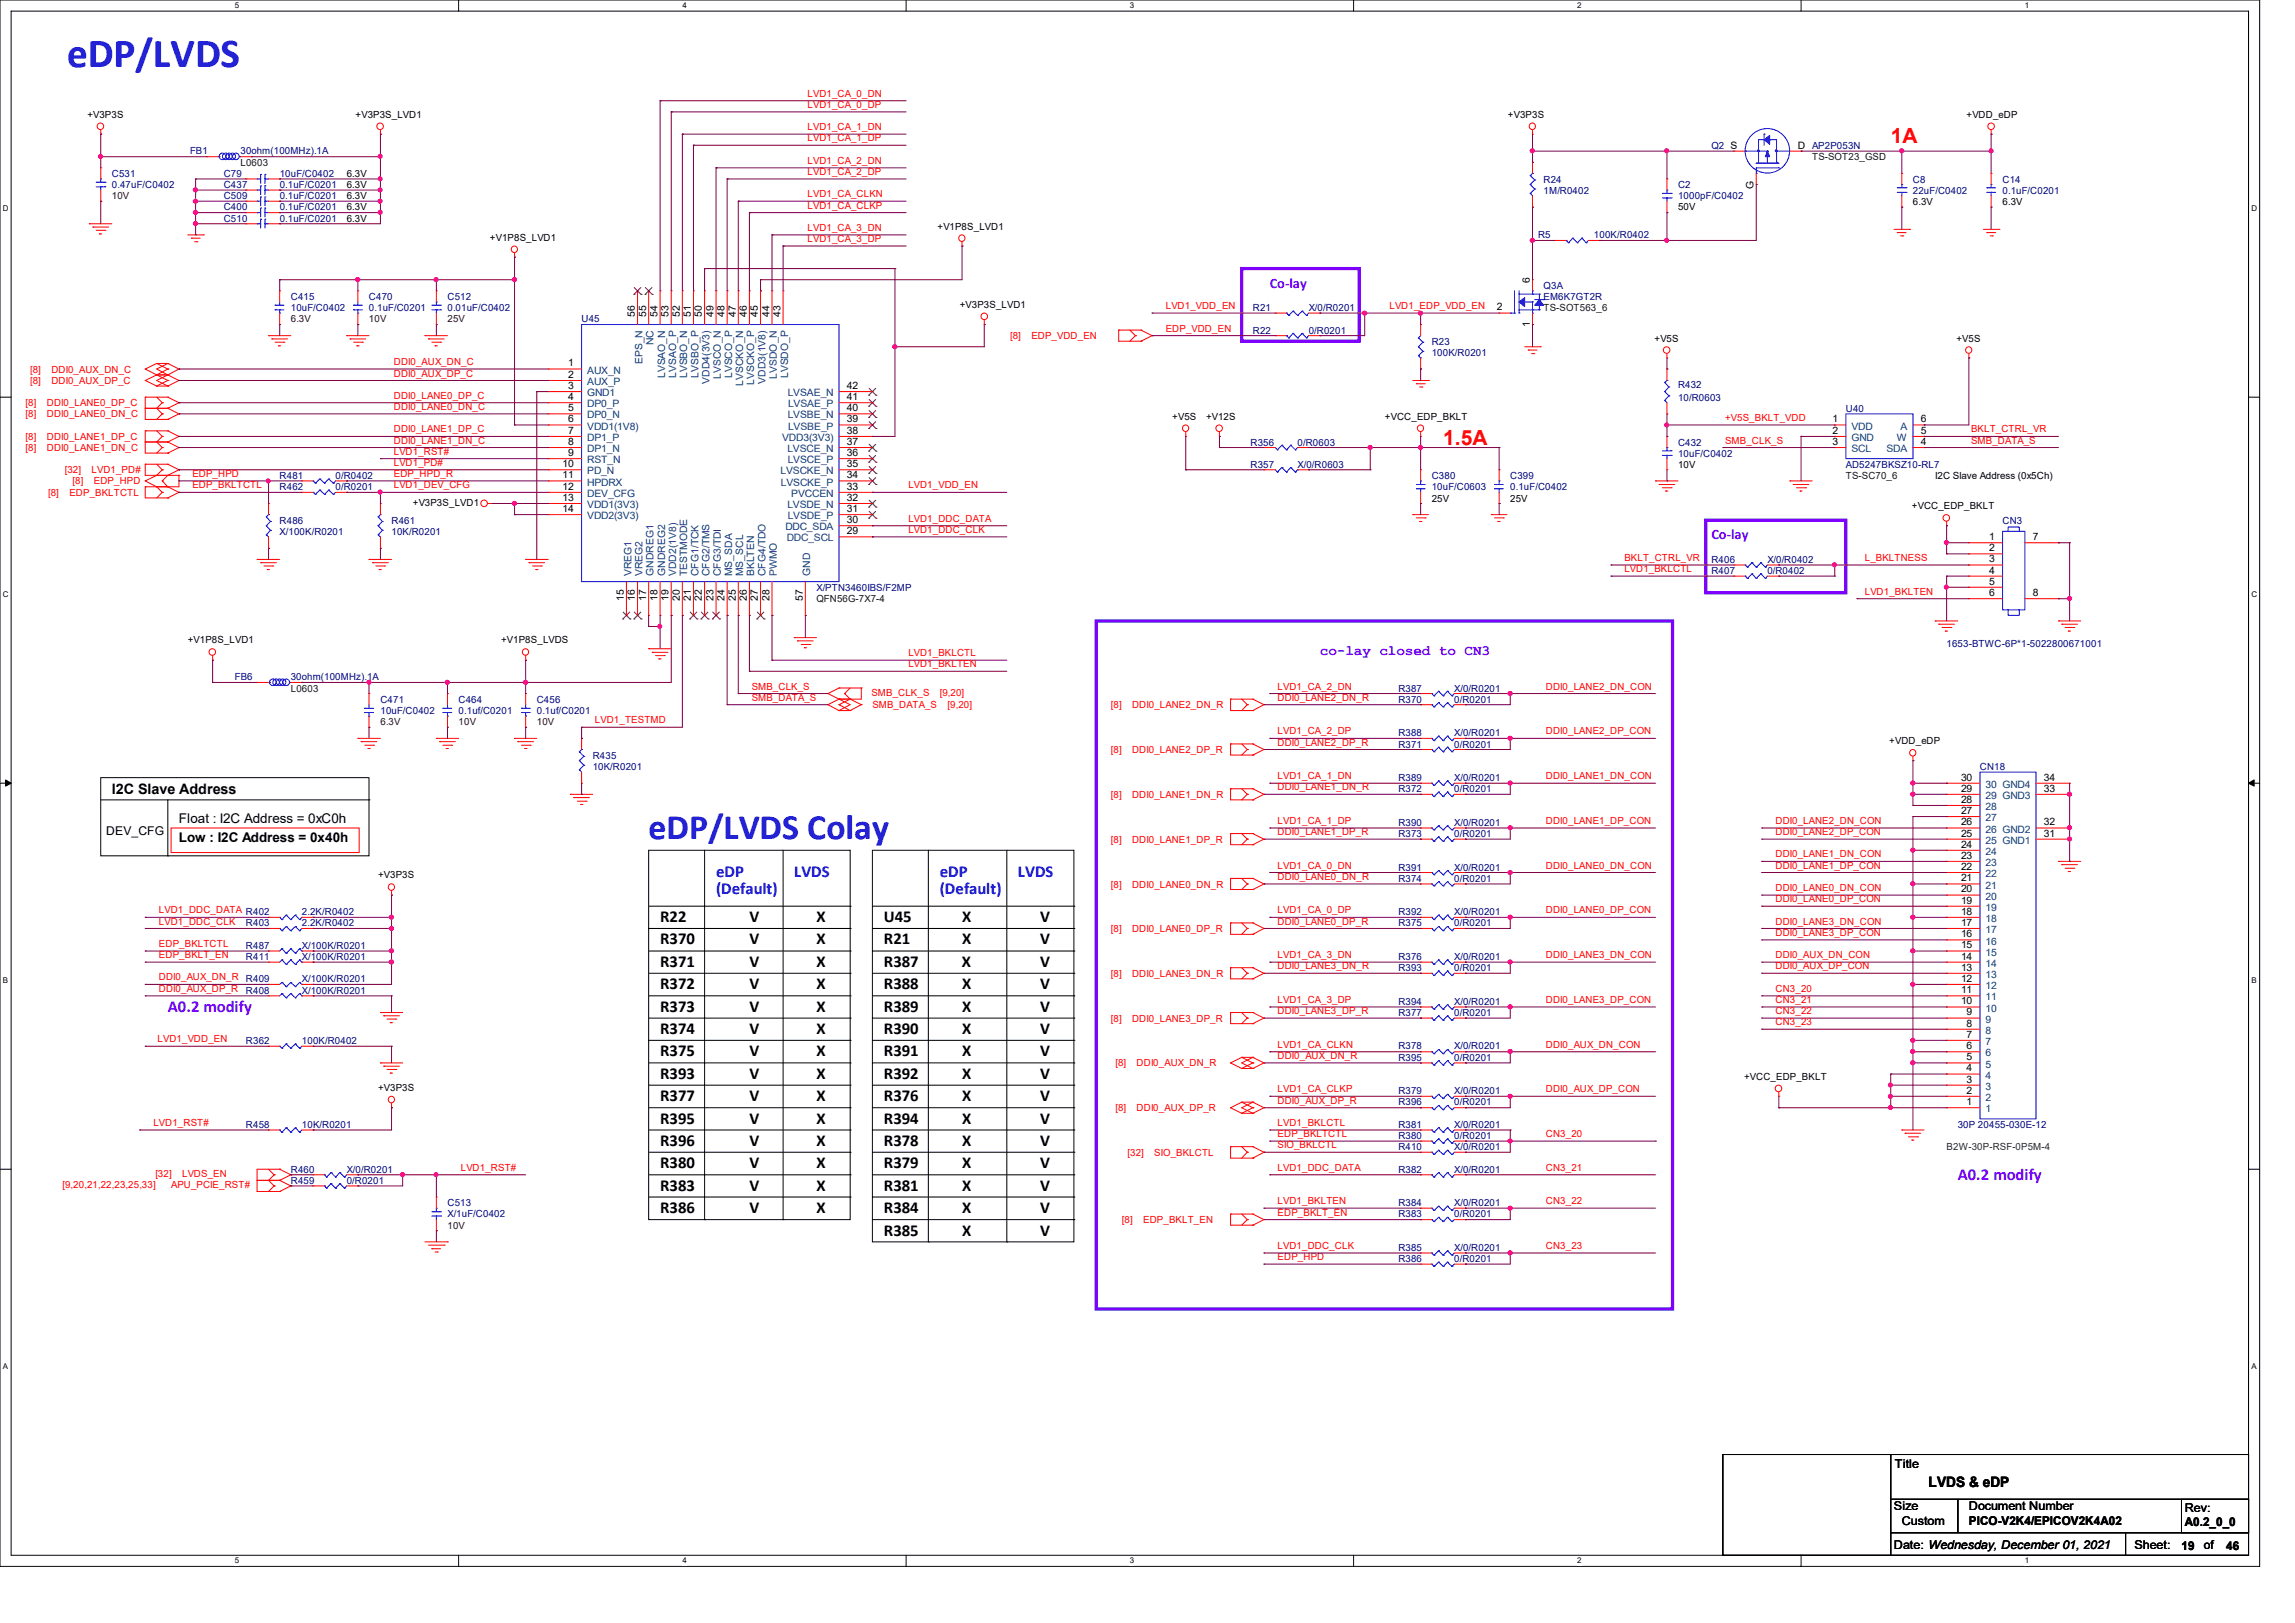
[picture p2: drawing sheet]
<svg xmlns="http://www.w3.org/2000/svg" width="297mm" height="210mm" viewBox="0 0 297 210" stroke-linecap="round" stroke-linejoin="round" font-family="sans-serif">
<defs><g id="words">
<text font-size="5.3" fill="#00f" x="8.7" y="8.7">eDP/LVDS</text>
<text font-size="4.6" fill="#00f" x="83.9" y="108.6">eDP/LVDS Colay</text>
<g font-size="2.7" fill="#f00">
<text x="244.7" y="18.5">1A</text>
<text x="186.8" y="57.5">1.5A</text>
</g>
<g font-size="2.2" fill="#00f">
<text x="92.7" y="113.5">eDP</text>
<text x="102.8" y="113.5">LVDS</text>
<text x="121.6" y="113.5">eDP</text>
<text x="131.7" y="113.5">LVDS</text>
<text x="92.7" y="115.7">(Default)</text>
<text x="121.6" y="115.7">(Default)</text>
</g>
<g font-size="2.2">
<text x="85.4" y="119.3">R22</text>
<text x="97" y="119.3">V</text>
<text x="105.7" y="119.3">X</text>
<text x="114.4" y="119.3">U45</text>
<text x="124.5" y="119.3">X</text>
<text x="134.6" y="119.3">V</text>
<text x="85.4" y="122.2">R370</text>
<text x="85.4" y="125.1">R371</text>
<text x="97" y="122.2">V</text>
<text x="97" y="125.1">V</text>
<text x="105.7" y="122.2">X</text>
<text x="105.7" y="125.1">X</text>
<text x="114.4" y="122.2">R21</text>
<text x="114.4" y="125.1">R387</text>
<text x="124.5" y="125.1">X</text>
<text x="124.5" y="122.2">X</text>
<text x="134.6" y="122.2">V</text>
<text x="134.6" y="125.1">V</text>
<text x="85.4" y="128">R372</text>
<text x="85.4" y="130.9">R373</text>
<text x="97" y="128">V</text>
<text x="97" y="130.9">V</text>
<text x="105.7" y="130.9">X</text>
<text x="105.7" y="128">X</text>
<text x="114.4" y="128">R388</text>
<text x="114.4" y="130.9">R389</text>
<text x="124.5" y="130.9">X</text>
<text x="124.5" y="128">X</text>
<text x="134.6" y="128">V</text>
<text x="134.6" y="130.9">V</text>
<text x="85.4" y="133.8">R374</text>
<text x="85.4" y="136.7">R375</text>
<text x="97" y="133.8">V</text>
<text x="97" y="136.7">V</text>
<text x="105.7" y="136.7">X</text>
<text x="105.7" y="133.8">X</text>
<text x="114.4" y="133.8">R390</text>
<text x="114.4" y="136.7">R391</text>
<text x="124.5" y="133.8">X</text>
<text x="124.5" y="136.7">X</text>
<text x="134.6" y="136.7">V</text>
<text x="134.6" y="133.8">V</text>
<text x="85.4" y="139.6">R393</text>
<text x="85.4" y="142.5">R377</text>
<text x="97" y="139.6">V</text>
<text x="97" y="142.5">V</text>
<text x="105.7" y="139.6">X</text>
<text x="105.7" y="142.5">X</text>
<text x="114.4" y="139.6">R392</text>
<text x="114.4" y="142.5">R376</text>
<text x="124.5" y="139.6">X</text>
<text x="124.5" y="142.5">X</text>
<text x="134.6" y="139.6">V</text>
<text x="134.6" y="142.5">V</text>
<text x="85.4" y="145.4">R395</text>
<text x="85.4" y="148.3">R396</text>
<text x="97" y="145.4">V</text>
<text x="97" y="148.3">V</text>
<text x="105.7" y="145.4">X</text>
<text x="105.7" y="148.3">X</text>
<text x="114.4" y="145.4">R394</text>
<text x="114.4" y="148.3">R378</text>
<text x="124.5" y="145.4">X</text>
<text x="124.5" y="148.3">X</text>
<text x="134.6" y="145.4">V</text>
<text x="134.6" y="148.3">V</text>
<text x="85.4" y="151.2">R380</text>
<text x="85.4" y="154.1">R383</text>
<text x="97" y="151.2">V</text>
<text x="97" y="154.1">V</text>
<text x="105.7" y="154.1">X</text>
<text x="105.7" y="151.2">X</text>
<text x="114.4" y="151.2">R379</text>
<text x="114.4" y="154.1">R381</text>
<text x="124.5" y="154.1">X</text>
<text x="124.5" y="151.2">X</text>
<text x="134.6" y="151.2">V</text>
<text x="134.6" y="154.1">V</text>
<text x="85.4" y="157">R386</text>
<text x="97" y="157">V</text>
<text x="105.7" y="157">X</text>
<text x="114.4" y="157">R384</text>
<text x="114.4" y="159.9">R385</text>
<text x="124.5" y="157">X</text>
<text x="124.5" y="159.9">X</text>
<text x="134.6" y="159.9">V</text>
<text x="134.6" y="157">V</text>
</g>
<g font-size="2.2" fill="#8000ff">
<text x="21.7" y="130.9">A0.2 modify</text>
<text x="253.4" y="152.7">A0.2 modify</text>
</g>
<g font-size="1.9" fill="#8000ff">
<text x="164.3" y="37.3">Co-lay</text>
<text x="221.5" y="69.8">Co-lay</text>
<text x="170.8" y="84.8">co-lay closed to CN3</text>
</g>
<g font-size="1.9">
<text x="14.5" y="102.7">I2C Slave Address</text>
<text x="249.6" y="192.4">LVDS &amp; eDP</text>
</g>
<g font-size="1.7">
<text x="23.2" y="106.6">Float : I2C Address = 0xC0h</text>
<text x="23.2" y="109">Low : I2C Address = 0x40h</text>
</g>
<g font-size="1.6">
<text x="13.8" y="108">DEV_CFG</text>
<text x="245.2" y="189.9">Title</text>
<text x="245.1" y="195.4">Size</text>
<text x="246.1" y="197.3">Custom</text>
<text x="254.8" y="195.4">Document Number</text>
<text x="254.8" y="197.4">PICO-V2K4/EPICOV2K4A02</text>
<text x="282.7" y="195.7">Rev:</text>
<text x="282.7" y="197.5">A0.2_0_0</text>
<text x="245.1" y="200.5">Date: Wednesday, December 01, 2021</text>
<text x="276.2" y="200.5">Sheet:</text>
<text x="282.3" y="200.5">19</text>
<text x="285.2" y="200.5">of</text>
<text x="288.1" y="200.5">46</text>
</g>
<g font-size="1.3">
<text x="11.3" y="15.2">+V3P3S</text>
<text x="46" y="15.2">+V3P3S_LVD1</text>
<text x="195.1" y="15.2">+V3P3S</text>
<text x="254.5" y="15.2">+VDD_eDP</text>
<text x="44.9" y="22.9">6.3V</text>
<text x="232.7" y="19.2">D AP2P053N</text>
<text x="44.9" y="25.8">6.3V</text>
<text x="44.9" y="27.2">6.3V</text>
<text x="44.9" y="24.3">6.3V</text>
<text x="44.9" y="28.7">6.3V</text>
<text x="121.3" y="29.7">+V1P8S_LVD1</text>
<text x="217.2" y="27.2">50V</text>
<text x="227" y="24.5" transform="rotate(-90 227 24.5)">G</text>
<text x="247.6" y="26.5">6.3V</text>
<text x="259.2" y="26.5">6.3V</text>
<text x="63.4" y="31.2">+V1P8S_LVD1</text>
<text x="82.2" y="41" transform="rotate(-90 82.2 41)">56</text>
<text x="83.6" y="41" transform="rotate(-90 83.6 41)">55</text>
<text x="85.1" y="41" transform="rotate(-90 85.1 41)">54</text>
<text x="86.5" y="41" transform="rotate(-90 86.5 41)">53</text>
<text x="88" y="41" transform="rotate(-90 88 41)">52</text>
<text x="89.4" y="41" transform="rotate(-90 89.4 41)">51</text>
<text x="90.8" y="41" transform="rotate(-90 90.8 41)">50</text>
<text x="92.3" y="41" transform="rotate(-90 92.3 41)">49</text>
<text x="93.8" y="41" transform="rotate(-90 93.8 41)">48</text>
<text x="95.2" y="41" transform="rotate(-90 95.2 41)">47</text>
<text x="96.6" y="41" transform="rotate(-90 96.6 41)">46</text>
<text x="98.1" y="41" transform="rotate(-90 98.1 41)">45</text>
<text x="99.6" y="41" transform="rotate(-90 99.6 41)">44</text>
<text x="101" y="41" transform="rotate(-90 101 41)">43</text>
<text x="124.2" y="39.8">+V3P3S_LVD1</text>
<text x="193.7" y="40.2">2</text>
<text x="198" y="36.6" transform="rotate(-90 198 36.6)">6</text>
<text x="73.5" y="47.4">1</text>
<text x="198" y="42.3" transform="rotate(-90 198 42.3)">1</text>
<text x="214.1" y="44.2">+V5S</text>
<text x="253.2" y="44.2">+V5S</text>
<text x="73.5" y="48.9">2</text>
<text x="73.5" y="50.3">3</text>
<text x="73.5" y="51.8">4</text>
<text x="73.5" y="53.2">5</text>
<text x="109.6" y="50.3">42</text>
<text x="109.6" y="51.8">41</text>
<text x="109.6" y="53.2">40</text>
<text x="73.5" y="59">9</text>
<text x="73.5" y="54.7">6</text>
<text x="73.5" y="57.6">8</text>
<text x="73.5" y="56.1">7</text>
<text x="109.6" y="56.1">38</text>
<text x="109.6" y="59">36</text>
<text x="109.6" y="57.6">37</text>
<text x="109.6" y="54.7">39</text>
<text x="151.7" y="54.3">+V5S</text>
<text x="156.1" y="54.3">+V12S</text>
<text x="179.2" y="54.3">+VCC_EDP_BKLT</text>
<text x="237.2" y="54.7">1</text>
<text x="237.2" y="57.6">3</text>
<text x="237.2" y="56.1">2</text>
<text x="248.6" y="57.6">4</text>
<text x="248.6" y="56.1">5</text>
<text x="248.6" y="54.7">6</text>
<text x="53.4" y="65.4">+V3P3S_LVD1</text>
<text x="72.8" y="61.9">11</text>
<text x="72.8" y="60.5">10</text>
<text x="72.8" y="63.4">12</text>
<text x="72.8" y="64.8">13</text>
<text x="109.6" y="64.8">32</text>
<text x="109.6" y="63.4">33</text>
<text x="109.6" y="61.9">34</text>
<text x="109.6" y="60.5">35</text>
<text x="185.3" y="64.9">25V</text>
<text x="195.4" y="64.9">25V</text>
<text x="217.2" y="60.5">10V</text>
<text x="247.4" y="65.9">+VCC_EDP_BKLT</text>
<text x="250.4" y="62">I2C Slave Address (0x5Ch)</text>
<text x="72.8" y="66.3">14</text>
<text x="109.6" y="69.1">29</text>
<text x="109.6" y="66.3">31</text>
<text x="109.6" y="67.7">30</text>
<text x="257.4" y="69.9">1</text>
<text x="257.4" y="71.3">2</text>
<text x="263.1" y="69.9">7</text>
<text x="80.7" y="77.8" transform="rotate(-90 80.7 77.8)">15</text>
<text x="82.2" y="77.8" transform="rotate(-90 82.2 77.8)">16</text>
<text x="83.6" y="77.8" transform="rotate(-90 83.6 77.8)">17</text>
<text x="85.1" y="77.8" transform="rotate(-90 85.1 77.8)">18</text>
<text x="86.5" y="77.8" transform="rotate(-90 86.5 77.8)">19</text>
<text x="88" y="77.8" transform="rotate(-90 88 77.8)">20</text>
<text x="89.4" y="77.8" transform="rotate(-90 89.4 77.8)">21</text>
<text x="90.8" y="77.8" transform="rotate(-90 90.8 77.8)">22</text>
<text x="92.3" y="77.8" transform="rotate(-90 92.3 77.8)">23</text>
<text x="93.8" y="77.8" transform="rotate(-90 93.8 77.8)">24</text>
<text x="95.2" y="77.8" transform="rotate(-90 95.2 77.8)">25</text>
<text x="96.6" y="77.8" transform="rotate(-90 96.6 77.8)">26</text>
<text x="98.1" y="77.8" transform="rotate(-90 98.1 77.8)">27</text>
<text x="99.6" y="77.8" transform="rotate(-90 99.6 77.8)">28</text>
<text x="103.9" y="77.8" transform="rotate(-90 103.9 77.8)">57</text>
<text x="257.4" y="72.8">3</text>
<text x="257.4" y="74.2">4</text>
<text x="257.4" y="75.7">5</text>
<text x="257.4" y="77.1">6</text>
<text x="263.1" y="77.1">8</text>
<text x="24.3" y="83.3">+V1P8S_LVD1</text>
<text x="64.9" y="83.3">+V1P8S_LVDS</text>
<text x="244.5" y="96.3">+VDD_eDP</text>
<text x="253.8" y="101">30</text>
<text x="264.5" y="101">34</text>
<text x="253.8" y="106.8">26</text>
<text x="253.8" y="105.3">27</text>
<text x="253.8" y="103.9">28</text>
<text x="253.8" y="102.4">29</text>
<text x="264.5" y="106.8">32</text>
<text x="264.5" y="102.4">33</text>
<text x="48.9" y="113.7">+V3P3S</text>
<text x="253.8" y="112.6">22</text>
<text x="253.8" y="111.1">23</text>
<text x="253.8" y="109.7">24</text>
<text x="253.8" y="108.2">25</text>
<text x="264.5" y="108.2">31</text>
<text x="253.8" y="119.8">17</text>
<text x="253.8" y="118.4">18</text>
<text x="253.8" y="116.9">19</text>
<text x="253.8" y="115.5">20</text>
<text x="253.8" y="114">21</text>
<text x="253.8" y="125.6">13</text>
<text x="253.8" y="124.2">14</text>
<text x="253.8" y="122.7">15</text>
<text x="253.8" y="121.3">16</text>
<text x="253.8" y="130">10</text>
<text x="253.8" y="128.5">11</text>
<text x="253.8" y="127">12</text>
<text x="254.5" y="131.4">9</text>
<text x="254.5" y="137.2">5</text>
<text x="254.5" y="135.8">6</text>
<text x="254.5" y="134.3">7</text>
<text x="254.5" y="132.8">8</text>
<text x="48.9" y="141.2">+V3P3S</text>
<text x="225.7" y="139.7">+VCC_EDP_BKLT</text>
<text x="254.5" y="143">1</text>
<text x="254.5" y="141.5">2</text>
<text x="254.5" y="140.1">3</text>
<text x="254.5" y="138.6">4</text>
</g>
<g font-size="1.3" fill="#f00">
<text x="104.5" y="12.5">LVD1_CA_0_DN</text>
<text x="104.5" y="14">LVD1_CA_0_DP</text>
<text x="104.5" y="16.8">LVD1_CA_1_DN</text>
<text x="104.5" y="18.3">LVD1_CA_1_DP</text>
<text x="104.5" y="21.2">LVD1_CA_2_DN</text>
<text x="104.5" y="22.6">LVD1_CA_2_DP</text>
<text x="104.5" y="25.5">LVD1_CA_CLKN</text>
<text x="104.5" y="27">LVD1_CA_CLKP</text>
<text x="104.5" y="29.9">LVD1_CA_3_DN</text>
<text x="104.5" y="31.3">LVD1_CA_3_DP</text>
<text x="150.9" y="40">LVD1_VDD_EN</text>
<text x="179.8" y="40">LVD1_EDP_VDD_EN</text>
<text x="51" y="47.2">DDI0_AUX_DN_C</text>
<text x="130.7" y="43.9">[8]</text>
<text x="133.5" y="43.9">EDP_VDD_EN</text>
<text x="150.9" y="42.9">EDP_VDD_EN</text>
<text x="3.3" y="52.6">[8]</text>
<text x="3.9" y="49.7">[8]</text>
<text x="3.9" y="48.2">[8]</text>
<text x="6.1" y="52.6">DDI0_LANE0_DP_C</text>
<text x="6.6" y="49.7">DDI0_AUX_DP_C</text>
<text x="6.6" y="48.2">DDI0_AUX_DN_C</text>
<text x="51" y="48.7">DDI0_AUX_DP_C</text>
<text x="51" y="51.6">DDI0_LANE0_DP_C</text>
<text x="51" y="53">DDI0_LANE0_DN_C</text>
<text x="3.3" y="54">[8]</text>
<text x="3.3" y="56.9">[8]</text>
<text x="3.3" y="58.4">[8]</text>
<text x="6.1" y="54">DDI0_LANE0_DN_C</text>
<text x="6.1" y="56.9">DDI0_LANE1_DP_C</text>
<text x="6.1" y="58.4">DDI0_LANE1_DN_C</text>
<text x="51" y="56">DDI0_LANE1_DP_C</text>
<text x="51" y="57.4">DDI0_LANE1_DN_C</text>
<text x="51" y="58.8">LVD1_RST#</text>
<text x="223.3" y="54.5">+V5S_BKLT_VDD</text>
<text x="223.3" y="57.4">SMB_CLK_S</text>
<text x="255.1" y="56">BKLT_CTRL_VR</text>
<text x="255.1" y="57.4">SMB_DATA_S</text>
<text x="6.2" y="64.2">[8]</text>
<text x="8.4" y="61.3">[32]</text>
<text x="9" y="64.2">EDP_BKLTCTL</text>
<text x="9.4" y="62.7">[8]</text>
<text x="11.9" y="61.3">LVD1_PD#</text>
<text x="12.1" y="62.7">EDP_HPD</text>
<text x="24.9" y="61.7">EDP_HPD</text>
<text x="24.9" y="63.2">EDP_BKLTCTL</text>
<text x="51" y="60.3">LVD1_PD#</text>
<text x="51" y="61.7">EDP_HPD_R</text>
<text x="51" y="63.2">LVD1_DEV_CFG</text>
<text x="117.6" y="63.2">LVD1_VDD_EN</text>
<text x="117.6" y="67.5">LVD1_DDC_DATA</text>
<text x="117.6" y="69">LVD1_DDC_CLK</text>
<text x="210.2" y="72.6">BKLT_CTRL_VR</text>
<text x="210.2" y="74">LVD1_BKLCTL</text>
<text x="241.3" y="72.6">L_BKLTNESS</text>
<text x="241.3" y="77">LVD1_BKLTEN</text>
<text x="97.3" y="89.2">SMB_CLK_S</text>
<text x="117.6" y="84.9">LVD1_BKLCTL</text>
<text x="117.6" y="86.4">LVD1_BKLTEN</text>
<text x="165.3" y="89.2">LVD1_CA_2_DN</text>
<text x="200.1" y="89.2">DDI0_LANE2_DN_CON</text>
<text x="77" y="93.6">LVD1_TESTMD</text>
<text x="97.3" y="90.7">SMB_DATA_S</text>
<text x="112.8" y="90.1">SMB_CLK_S</text>
<text x="112.9" y="91.6">SMB_DATA_S</text>
<text x="121.6" y="90.1">[9,20]</text>
<text x="122.6" y="91.6">[9,20]</text>
<text x="143.8" y="91.6">[8]</text>
<text x="146.5" y="91.6">DDI0_LANE2_DN_R</text>
<text x="165.3" y="90.7">DDI0_LANE2_DN_R</text>
<text x="165.3" y="95">LVD1_CA_2_DP</text>
<text x="200.1" y="95">DDI0_LANE2_DP_CON</text>
<text x="143.8" y="97.4">[8]</text>
<text x="146.5" y="97.4">DDI0_LANE2_DP_R</text>
<text x="165.3" y="96.5">DDI0_LANE2_DP_R</text>
<text x="165.3" y="100.8">LVD1_CA_1_DN</text>
<text x="200.1" y="100.8">DDI0_LANE1_DN_CON</text>
<text x="143.8" y="103.2">[8]</text>
<text x="146.5" y="103.2">DDI0_LANE1_DN_R</text>
<text x="165.3" y="102.3">DDI0_LANE1_DN_R</text>
<text x="165.3" y="106.6">LVD1_CA_1_DP</text>
<text x="200.1" y="106.6">DDI0_LANE1_DP_CON</text>
<text x="229.8" y="106.6">DDI0_LANE2_DN_CON</text>
<text x="143.8" y="109">[8]</text>
<text x="146.5" y="109">DDI0_LANE1_DP_R</text>
<text x="165.3" y="108.1">DDI0_LANE1_DP_R</text>
<text x="165.3" y="113.9">DDI0_LANE0_DN_R</text>
<text x="165.3" y="112.4">LVD1_CA_0_DN</text>
<text x="200.1" y="112.4">DDI0_LANE0_DN_CON</text>
<text x="229.8" y="108.1">DDI0_LANE2_DP_CON</text>
<text x="229.8" y="111">DDI0_LANE1_DN_CON</text>
<text x="229.8" y="112.4">DDI0_LANE1_DP_CON</text>
<text x="20.6" y="118.2">LVD1_DDC_DATA R402</text>
<text x="20.6" y="119.6">LVD1_DDC_CLK</text>
<text x="143.8" y="114.8">[8]</text>
<text x="146.5" y="114.8">DDI0_LANE0_DN_R</text>
<text x="165.3" y="118.2">LVD1_CA_0_DP</text>
<text x="165.3" y="119.6">DDI0_LANE0_DP_R</text>
<text x="200.1" y="118.2">DDI0_LANE0_DP_CON</text>
<text x="229.8" y="115.3">DDI0_LANE0_DN_CON</text>
<text x="229.8" y="116.8">DDI0_LANE0_DP_CON</text>
<text x="229.8" y="119.6">DDI0_LANE3_DN_CON</text>
<text x="20.6" y="122.6">EDP_BKLTCTL</text>
<text x="20.6" y="124">EDP_BKLT_EN</text>
<text x="143.8" y="120.6">[8]</text>
<text x="146.5" y="120.6">DDI0_LANE0_DP_R</text>
<text x="165.3" y="124">LVD1_CA_3_DN</text>
<text x="165.3" y="125.4">DDI0_LANE3_DN_R</text>
<text x="200.1" y="124">DDI0_LANE3_DN_CON</text>
<text x="229.8" y="121.1">DDI0_LANE3_DP_CON</text>
<text x="229.8" y="124">DDI0_AUX_DN_CON</text>
<text x="229.8" y="125.4">DDI0_AUX_DP_CON</text>
<text x="20.6" y="126.9">DDI0_AUX_DN_R</text>
<text x="20.6" y="128.4">DDI0_AUX_DP_R</text>
<text x="143.8" y="126.4">[8]</text>
<text x="146.5" y="126.4">DDI0_LANE3_DN_R</text>
<text x="165.3" y="129.8">LVD1_CA_3_DP</text>
<text x="165.3" y="131.2">DDI0_LANE3_DP_R</text>
<text x="200.1" y="129.8">DDI0_LANE3_DP_CON</text>
<text x="229.8" y="128.4">CN3_20</text>
<text x="229.8" y="129.8">CN3_21</text>
<text x="229.8" y="131.2">CN3_22</text>
<text x="20.4" y="134.9">LVD1_VDD_EN</text>
<text x="143.8" y="132.2">[8]</text>
<text x="146.5" y="132.2">DDI0_LANE3_DP_R</text>
<text x="165.3" y="135.6">LVD1_CA_CLKN</text>
<text x="165.3" y="137">DDI0_AUX_DN_R</text>
<text x="200.1" y="135.6">DDI0_AUX_DN_CON</text>
<text x="229.8" y="132.7">CN3_23</text>
<text x="144.4" y="138">[8]</text>
<text x="144.4" y="143.8">[8]</text>
<text x="147.1" y="138">DDI0_AUX_DN_R</text>
<text x="147.1" y="143.8">DDI0_AUX_DP_R</text>
<text x="165.3" y="141.3">LVD1_CA_CLKP</text>
<text x="165.3" y="142.8">DDI0_AUX_DP_R</text>
<text x="200.1" y="141.3">DDI0_AUX_DP_CON</text>
<text x="19.9" y="145.7">LVD1_RST#</text>
<text x="145.9" y="149.6">[32]</text>
<text x="149.4" y="149.6">SIO_BKLCTL</text>
<text x="165.3" y="145.7">LVD1_BKLCTL</text>
<text x="165.3" y="147.1">EDP_BKLTCTL</text>
<text x="165.3" y="148.6">SIO_BKLCTL</text>
<text x="200.1" y="147.1">CN3_20</text>
<text x="8.1" y="153.8">[9,20,21,22,23,25,33]</text>
<text x="20.1" y="152.3">[32]</text>
<text x="22.1" y="153.8">APU_PCIE_RST#</text>
<text x="23.6" y="152.3">LVDS_EN</text>
<text x="59.6" y="151.5">LVD1_RST#</text>
<text x="165.3" y="151.5">LVD1_DDC_DATA</text>
<text x="165.3" y="155.8">LVD1_BKLTEN</text>
<text x="200.1" y="151.5">CN3_21</text>
<text x="200.1" y="155.8">CN3_22</text>
<text x="145.2" y="158.3">[8]</text>
<text x="147.9" y="158.3">EDP_BKLT_EN</text>
<text x="165.3" y="161.6">LVD1_DDC_CLK</text>
<text x="165.3" y="157.3">EDP_BKLT_EN</text>
<text x="200.1" y="161.6">CN3_23</text>
<text x="165.3" y="163.1">EDP_HPD</text>
</g>
<g font-size="1.3" fill="#000080">
<text x="14.5" y="22.9">C531</text>
<text x="24.6" y="20">FB1</text>
<text x="29" y="22.9">C79</text>
<text x="31.1" y="20">30ohm(100MHz).1A</text>
<text x="36.2" y="22.9">10uF/C0402</text>
<text x="199.8" y="23.6">R24</text>
<text x="221.5" y="19.3">Q2 S</text>
<text x="247.6" y="23.6">C8</text>
<text x="259.2" y="23.6">C14</text>
<text x="14.5" y="24.3">0.47uF/C0402</text>
<text x="29" y="25.8">C509</text>
<text x="29" y="27.2">C400</text>
<text x="29" y="24.3">C437</text>
<text x="29" y="28.7">C510</text>
<text x="36.2" y="25.8">0.1uF/C0201</text>
<text x="36.2" y="27.2">0.1uF/C0201</text>
<text x="36.2" y="24.3">0.1uF/C0201</text>
<text x="36.2" y="28.7">0.1uF/C0201</text>
<text x="199.8" y="25.1">1M/R0402</text>
<text x="217.2" y="24.3">C2</text>
<text x="217.2" y="25.8">1000pF/C0402</text>
<text x="247.6" y="25.1">22uF/C0402</text>
<text x="259.2" y="25.1">0.1uF/C0201</text>
<text x="199" y="30.9">R5</text>
<text x="206.3" y="30.9">100K/R0402</text>
<text x="37.6" y="38.8">C415</text>
<text x="37.6" y="40.3">10uF/C0402</text>
<text x="47.7" y="38.8">C470</text>
<text x="47.7" y="40.3">0.1uF/C0201</text>
<text x="57.9" y="38.8">C512</text>
<text x="57.9" y="40.3">0.01uF/C0402</text>
<text x="75.3" y="41.7">U45</text>
<text x="162.1" y="40.3">R21</text>
<text x="169.4" y="40.3">X/0/R0201</text>
<text x="199.8" y="37.4">Q3A</text>
<text x="199.8" y="38.8">EM6K7GT2R</text>
<text x="162.1" y="43.2">R22</text>
<text x="169.4" y="43.2">0/R0201</text>
<text x="185.3" y="44.6">R23</text>
<text x="185.3" y="46.1">100K/R0201</text>
<text x="217.2" y="50.2">R432</text>
<text x="217.2" y="51.9">10/R0603</text>
<text x="238.9" y="53.3">U40</text>
<text x="161.8" y="57.7">R356</text>
<text x="167.9" y="57.7">0/R0603</text>
<text x="217.2" y="57.7">C432</text>
<text x="217.2" y="59.1">10uF/C0402</text>
<text x="36.2" y="62">R481</text>
<text x="36.2" y="63.4">R462</text>
<text x="43.4" y="62">0/R0402</text>
<text x="43.4" y="63.4">0/R0201</text>
<text x="161.8" y="60.5">R357</text>
<text x="167.9" y="60.5">X/0/R0603</text>
<text x="185.3" y="62">C380</text>
<text x="185.3" y="63.4">10uF/C0603</text>
<text x="195.4" y="62">C399</text>
<text x="195.4" y="63.4">0.1uF/C0402</text>
<text x="238.9" y="60.5">AD5247BKSZ10-RL7</text>
<text x="36.2" y="67.8">R486</text>
<text x="36.2" y="69.2">X/100K/R0201</text>
<text x="50.7" y="67.8">R461</text>
<text x="50.7" y="69.2">10K/R0201</text>
<text x="259.2" y="67.8">CN3</text>
<text x="105.7" y="76.5">X/PTN3460IBS/F2MP</text>
<text x="221.5" y="72.9">R406</text>
<text x="221.5" y="74.3">R407</text>
<text x="228.7" y="72.9">X/0/R0402</text>
<text x="228.7" y="74.3">0/R0402</text>
<text x="251.9" y="83.7">1653-BTWC-6P*1-5022800671001</text>
<text x="30.4" y="88.1">FB6</text>
<text x="37.6" y="88.1">30ohm(100MHz).1A</text>
<text x="181" y="89.5">R387</text>
<text x="188.2" y="89.5">X/0/R0201</text>
<text x="49.2" y="90.9">C471</text>
<text x="49.2" y="92.4">10uF/C0402</text>
<text x="59.3" y="90.9">C464</text>
<text x="59.3" y="92.4">0.1uf/C0201</text>
<text x="69.5" y="90.9">C456</text>
<text x="69.5" y="92.4">0.1uf/C0201</text>
<text x="181" y="95.3">R388</text>
<text x="181" y="90.9">R370</text>
<text x="188.2" y="95.3">X/0/R0201</text>
<text x="188.2" y="90.9">0/R0201</text>
<text x="76.7" y="98.2">R435</text>
<text x="76.7" y="99.6">10K/R0201</text>
<text x="181" y="101.1">R389</text>
<text x="181" y="96.7">R371</text>
<text x="188.2" y="101.1">X/0/R0201</text>
<text x="188.2" y="96.7">0/R0201</text>
<text x="256.2" y="99.6">CN18</text>
<text x="181" y="106.8">R390</text>
<text x="181" y="102.5">R372</text>
<text x="188.2" y="106.8">X/0/R0201</text>
<text x="188.2" y="102.5">0/R0201</text>
<text x="181" y="108.3">R373</text>
<text x="181" y="112.6">R391</text>
<text x="188.2" y="108.3">0/R0201</text>
<text x="188.2" y="112.6">X/0/R0201</text>
<text x="31.8" y="119.9">R403</text>
<text x="39.1" y="119.9">2.2K/R0402</text>
<text x="39.1" y="118.4">2.2K/R0402</text>
<text x="181" y="114.1">R374</text>
<text x="181" y="119.9">R375</text>
<text x="181" y="118.4">R392</text>
<text x="188.2" y="114.1">0/R0201</text>
<text x="188.2" y="119.9">0/R0201</text>
<text x="188.2" y="118.4">X/0/R0201</text>
<text x="31.8" y="122.8">R487</text>
<text x="31.8" y="124.2">R411</text>
<text x="39.1" y="122.8">X/100K/R0201</text>
<text x="39.1" y="124.2">X/100K/R0201</text>
<text x="181" y="124.2">R376</text>
<text x="181" y="125.7">R393</text>
<text x="188.2" y="124.2">X/0/R0201</text>
<text x="188.2" y="125.7">0/R0201</text>
<text x="31.8" y="127.1">R409</text>
<text x="31.8" y="128.6">R408</text>
<text x="39.1" y="127.1">X/100K/R0201</text>
<text x="39.1" y="128.6">X/100K/R0201</text>
<text x="181" y="131.5">R377</text>
<text x="181" y="130">R394</text>
<text x="188.2" y="131.5">0/R0201</text>
<text x="188.2" y="130">X/0/R0201</text>
<text x="31.8" y="135.1">R362</text>
<text x="39.1" y="135.1">100K/R0402</text>
<text x="181" y="135.8">R378</text>
<text x="181" y="137.3">R395</text>
<text x="188.2" y="135.8">X/0/R0201</text>
<text x="188.2" y="137.3">0/R0201</text>
<text x="181" y="141.6">R379</text>
<text x="181" y="143">R396</text>
<text x="188.2" y="141.6">X/0/R0201</text>
<text x="188.2" y="143">0/R0201</text>
<text x="31.8" y="146">R458</text>
<text x="39.1" y="146">10K/R0201</text>
<text x="181" y="147.4">R380</text>
<text x="181" y="148.8">R410</text>
<text x="181" y="146">R381</text>
<text x="188.2" y="147.4">0/R0201</text>
<text x="188.2" y="148.8">X/0/R0201</text>
<text x="188.2" y="146">X/0/R0201</text>
<text x="253.4" y="146">30P 20455-030E-12</text>
<text x="37.6" y="151.8">R460</text>
<text x="37.6" y="153.2">R459</text>
<text x="44.9" y="151.8">X/0/R0201</text>
<text x="44.9" y="153.2">0/R0201</text>
<text x="181" y="151.8">R382</text>
<text x="188.2" y="151.8">X/0/R0201</text>
<text x="57.9" y="156.1">C513</text>
<text x="57.9" y="157.5">X/1uF/C0402</text>
<text x="181" y="161.9">R385</text>
<text x="181" y="156.1">R384</text>
<text x="181" y="157.5">R383</text>
<text x="188.2" y="161.9">X/0/R0201</text>
<text x="188.2" y="156.1">X/0/R0201</text>
<text x="188.2" y="157.5">0/R0201</text>
<text x="181" y="163.3">R386</text>
<text x="188.2" y="163.3">0/R0201</text>
</g>
<g font-size="1.3" fill="#004000">
<text x="31.1" y="21.5">L0603</text>
<text x="234.5" y="20.7">TS-SOT23_GSD</text>
<text x="199.8" y="40.3">TS-SOT563_6</text>
<text x="238.9" y="62">TS-SC70_6</text>
<text x="105.7" y="77.9">QFN56G-7X7-4</text>
<text x="37.6" y="89.5">L0603</text>
</g>
<g font-size="1.3" fill="#400000">
<text x="14.5" y="25.8">10V</text>
<text x="37.6" y="41.7">6.3V</text>
<text x="47.7" y="41.7">10V</text>
<text x="57.9" y="41.7">25V</text>
<text x="49.2" y="93.8">6.3V</text>
<text x="59.3" y="93.8">10V</text>
<text x="69.5" y="93.8">10V</text>
<text x="57.9" y="159">10V</text>
</g>
<g font-size="1.3" fill="#004080">
<text x="83.1" y="47.1" transform="rotate(-90 83.1 47.1)">EPS_N</text>
<text x="84.6" y="44.7" transform="rotate(-90 84.6 44.7)">NC</text>
<text x="76" y="48.3">AUX_N</text>
<text x="76" y="49.8">AUX_P</text>
<text x="76" y="51.3">GND1</text>
<text x="76" y="52.7">DP0_P</text>
<text x="86.1" y="48.9" transform="rotate(-90 86.1 48.9)">LVSAO_N</text>
<text x="87.5" y="48.9" transform="rotate(-90 87.5 48.9)">LVSAO_P</text>
<text x="88.9" y="48.9" transform="rotate(-90 88.9 48.9)">LVSBO_N</text>
<text x="90.4" y="48.9" transform="rotate(-90 90.4 48.9)">LVSBO_P</text>
<text x="91.8" y="49.7" transform="rotate(-90 91.8 49.7)">VDD4(3V3)</text>
<text x="93.3" y="49" transform="rotate(-90 93.3 49)">LVSCO_N</text>
<text x="94.7" y="48.9" transform="rotate(-90 94.7 48.9)">LVSCO_P</text>
<text x="96.2" y="49.9" transform="rotate(-90 96.2 49.9)">LVSCKO_N</text>
<text x="97.6" y="49.8" transform="rotate(-90 97.6 49.8)">LVSCKO_P</text>
<text x="99.1" y="49.7" transform="rotate(-90 99.1 49.7)">VDD3(1V8)</text>
<text x="100.5" y="49" transform="rotate(-90 100.5 49)">LVSDO_N</text>
<text x="101.9" y="51.3">LVSAE_N</text>
<text x="102" y="48.9" transform="rotate(-90 102 48.9)">LVSDO_P</text>
<text x="102" y="52.7">LVSAE_P</text>
<text x="76" y="59.9">RST_N</text>
<text x="76" y="55.6">VDD1(1V8)</text>
<text x="76" y="54.1">DP0_N</text>
<text x="76" y="58.5">DP1_N</text>
<text x="76" y="57.1">DP1_P</text>
<text x="101.2" y="57.1">VDD3(3V3)</text>
<text x="101.9" y="58.5">LVSCE_N</text>
<text x="101.9" y="59.9">LVSCE_P</text>
<text x="101.9" y="54.1">LVSBE_N</text>
<text x="102" y="55.6">LVSBE_P</text>
<text x="239.6" y="55.6">VDD</text>
<text x="239.6" y="58.5">SCL</text>
<text x="239.6" y="57.1">GND</text>
<text x="244.1" y="58.5">SDA</text>
<text x="245.5" y="57.1">W</text>
<text x="246" y="55.6">A</text>
<text x="76" y="62.8">HPDRX</text>
<text x="76" y="61.4">PD_N</text>
<text x="76" y="64.3">DEV_CFG</text>
<text x="76" y="65.7">VDD1(3V3)</text>
<text x="101" y="61.4">LVSCKE_N</text>
<text x="101.1" y="62.8">LVSCKE_P</text>
<text x="101.9" y="65.7">LVSDE_N</text>
<text x="102.4" y="64.3">PVCCEN</text>
<text x="76" y="67.2">VDD2(3V3)</text>
<text x="101.6" y="68.6">DDC_SDA</text>
<text x="101.8" y="70.1">DDC_SCL</text>
<text x="101.9" y="67.2">LVSDE_P</text>
<text x="81.7" y="74.6" transform="rotate(-90 81.7 74.6)">VREG1</text>
<text x="83.1" y="74.6" transform="rotate(-90 83.1 74.6)">VREG2</text>
<text x="84.6" y="74.6" transform="rotate(-90 84.6 74.6)">GNDREG1</text>
<text x="86.1" y="74.6" transform="rotate(-90 86.1 74.6)">GNDREG2</text>
<text x="87.5" y="74.6" transform="rotate(-90 87.5 74.6)">VDD2(1V8)</text>
<text x="88.9" y="74.6" transform="rotate(-90 88.9 74.6)">TESTMODE</text>
<text x="90.4" y="74.6" transform="rotate(-90 90.4 74.6)">CFG1/TCK</text>
<text x="91.8" y="74.6" transform="rotate(-90 91.8 74.6)">CFG2/TMS</text>
<text x="93.3" y="74.6" transform="rotate(-90 93.3 74.6)">CFG3/TDI</text>
<text x="94.7" y="74.6" transform="rotate(-90 94.7 74.6)">MS_SDA</text>
<text x="96.2" y="74.6" transform="rotate(-90 96.2 74.6)">MS_SCL</text>
<text x="97.6" y="74.6" transform="rotate(-90 97.6 74.6)">BKLTEN</text>
<text x="99.1" y="74.6" transform="rotate(-90 99.1 74.6)">CFG4/TDO</text>
<text x="100.5" y="74.6" transform="rotate(-90 100.5 74.6)">PWMO</text>
<text x="104.9" y="74.6" transform="rotate(-90 104.9 74.6)">GND</text>
<text x="257" y="101.9">30 GND4</text>
<text x="257" y="107.7">26 GND2</text>
<text x="257" y="106.3">27</text>
<text x="257" y="104.8">28</text>
<text x="257" y="103.4">29 GND3</text>
<text x="257" y="113.5">22</text>
<text x="257" y="112.1">23</text>
<text x="257" y="110.6">24</text>
<text x="257" y="109.2">25 GND1</text>
<text x="257" y="119.3">18</text>
<text x="257" y="117.9">19</text>
<text x="257" y="116.4">20</text>
<text x="257" y="115">21</text>
<text x="257" y="125.1">14</text>
<text x="257" y="123.7">15</text>
<text x="257" y="122.2">16</text>
<text x="257" y="120.7">17</text>
<text x="257" y="130.9">10</text>
<text x="257" y="129.5">11</text>
<text x="257" y="128">12</text>
<text x="257" y="126.5">13</text>
<text x="257" y="136.7">6</text>
<text x="257" y="135.2">7</text>
<text x="257" y="133.8">8</text>
<text x="257" y="132.3">9</text>
<text x="257" y="143.9">1</text>
<text x="257" y="142.5">2</text>
<text x="257" y="141">3</text>
<text x="257" y="139.6">4</text>
<text x="257" y="138.1">5</text>
</g>
<text font-size="1.3" fill="#008000" x="251.9" y="148.8">B2W-30P-RSF-0P5M-4</text>
<g font-size="1">
<text x="30.4" y="1.1">5</text>
<text x="88.3" y="1.1">4</text>
<text x="146.2" y="1.1">3</text>
<text x="204.1" y="1.1">2</text>
<text x="262" y="1.1">1</text>
<text x=".4" y="27.3">D</text>
<text x="291.4" y="27.3">D</text>
<text x=".4" y="77.3">C</text>
<text x="291.4" y="77.3">C</text>
<text x=".4" y="127.2">B</text>
<text x="291.4" y="127.2">B</text>
<text x=".4" y="177.2">A</text>
<text x="291.4" y="177.2">A</text>
<text x="30.4" y="202.3">5</text>
<text x="88.3" y="202.3">4</text>
<text x="146.2" y="202.3">3</text>
<text x="204.1" y="202.3">2</text>
<text x="262" y="202.3">1</text>
</g>
</g></defs>
<path d="M0 0h292.4v202.7h-292.4zM1.4 1.4h289.6v199.9h-289.6z" fill="none" stroke="#000" stroke-width=".13"/>
<g fill="#fff">
<path d="M30.4 .2h.5v1.1h-.5z"/>
<path d="M30.4 201.4h.5v1.2h-.5z"/>
</g>
<path d="M59.4 0v1.4M59.4 201.3v1.4" fill="none" stroke="#000" stroke-width=".13"/>
<g fill="#fff">
<path d="M88.3 .2h.6v1.1h-.6z"/>
<path d="M88.3 201.4h.6v1.2h-.6z"/>
</g>
<path d="M117.3 0v1.4M117.3 201.3v1.4" fill="none" stroke="#000" stroke-width=".13"/>
<g fill="#fff">
<path d="M146.2 .2h.6v1.1h-.6z"/>
<path d="M146.2 201.4h.6v1.2h-.6z"/>
</g>
<path d="M175.2 0v1.4M175.2 201.3v1.4" fill="none" stroke="#000" stroke-width=".13"/>
<g fill="#fff">
<path d="M204.1 .2h.6v1.1h-.6z"/>
<path d="M204.1 201.4h.6v1.2h-.6z"/>
</g>
<path d="M233.1 0v1.4M233.1 201.3v1.4" fill="none" stroke="#000" stroke-width=".13"/>
<g fill="#fff">
<path d="M262 .2h.6v1.1h-.6z"/>
<path d="M262 201.4h.6v1.2h-.6z"/>
<path d="M.4 26.4h.7v1.2h-.7z"/>
<path d="M291.4 26.4h.7v1.2h-.7z"/>
<path d="M.4 76.4h.7v1.1h-.7z"/>
<path d="M291.4 76.4h.7v1.1h-.7z"/>
</g>
<path d="M0 51.4h1.4M291 51.4h1.4" fill="none" stroke="#000" stroke-width=".13"/>
<g fill="#fff">
<path d="M.4 126.3h.7v1.2h-.7z"/>
<path d="M291.4 126.3h.7v1.2h-.7z"/>
</g>
<path d="M0 101.3h1.4M291 101.3h1.4" fill="none" stroke="#000" stroke-width=".13"/>
<path d="M.7 100.9l.7 .4-.7 .4zM291 101.3l.7-.4v.8z" fill="#000" stroke="#000" stroke-width=".13"/>
<g fill="#fff">
<path d="M.4 176.3h.6v1.1h-.6z"/>
<path d="M291.4 176.3h.6v1.1h-.6z"/>
</g>
<g fill="none" stroke="#000" stroke-width=".13">
<path d="M13 100.6h34.8v10.1h-34.8zM13 103.5h34.8M21.7 110.7h.1M21.7 103.5v7.2M47.8 103.5h.1M83.9 110h26.1v47.8h-26.1zM83.9 117.3h26.1M91.2 110v47.8M101.3 110v47.8M110 117.3h.1M112.9 110h26.1v50.7h-26.1zM112.9 117.3h26.1"/>
<path d="M120.1 110v50.7M130.3 110v50.7M139 117.3h.1M83.9 120.1h26.1M83.9 123.1h26.1M83.9 125.9h26.1M83.9 128.9h26.1M83.9 131.7h26.1M83.9 134.6h26.1M83.9 137.5h26.1M110 120.1h.1M110 123.1h.1"/>
<path d="M110 125.9h.1M110 128.9h.1M110 131.7h.1M110 134.6h.1M110 137.5h.1M112.9 120.1h26.1M112.9 123.1h26.1M112.9 125.9h26.1M112.9 128.9h26.1M112.9 131.7h26.1M112.9 134.6h26.1M112.9 137.5h26.1"/>
<path d="M139 128.9h.1M139 125.9h.1M139 123.1h.1M139 120.1h.1M139 131.7h.1M139 134.6h.1M139 137.5h.1M0 151.3h1.4M83.9 140.4h26.1M83.9 143.3h26.1M83.9 146.2h26.1M83.9 149.1h26.1"/>
<path d="M83.9 152h26.1M83.9 154.9h26.1M91.2 157.8h.1M101.3 157.8h.1M110 140.4h.1M110 143.3h.1M110 146.2h.1M110 149.1h.1M110 152h.1M110 154.9h.1M112.9 140.4h26.1M112.9 143.3h26.1"/>
<path d="M112.9 146.2h26.1M112.9 149.1h26.1M112.9 152h26.1M112.9 154.9h26.1M112.9 157.8h26.1M139 140.4h.1M139 143.3h.1M139 152h.1M139 149.1h.1M139 146.2h.1M139 154.9h.1M139 157.8h.1"/>
<path d="M291 151.3h1.4M120.1 160.7h.1M130.3 160.7h.1M223 188.2h21.7v13.1h-21.7zM244.7 194h8.7v4.3h-8.7zM244.7 198.3h30.4v3h-30.4zM244.7 188.2h46.3v5.8h-46.3zM253.4 194h37.6v4.3h-37.6zM275.1 198.3h15.9v3h-15.9zM282.3 194h8.7v4.3h-8.7z"/>
</g>
<path d="M160.7 34.8h15.2v9.4h-15.2zM220.8 67.3h18.1v9.4h-18.1zM141.9 80.3h74.6v89.1h-74.6z" fill="none" stroke="#8000ff" stroke-width=".42"/>
<g fill="none" stroke="#f00" stroke-width=".13">
<path d="M13 17.4h.1M13 16.8v.6M49.2 17.4h.1M49.2 16.8v.6M198.3 17.4h.1M198.3 16.8v.6M224.4 19.6h.1M224.4 19.6h1.4M231.6 19.6h1.5M233.1 19.6h.1M257.7 17.4h.1M257.7 16.8v.6"/>
<path d="M11.6 29h.1M11.6 29h2.9M12 29.4h.1M12 29.4h2.1M12.4 29.8h1.2M12.9 30.3h.1M12.9 30.3h.3M13 26h.1M13 21.7h.1M13 21.7v1.5M13 24.6v1.4M13.6 29.8h.1"/>
<path d="M24.3 30.4h2M24.8 30.8h.1M24.8 30.8h1.1M25.2 31.3h.3M25.5 31.3h.1M26.3 30.4h.1M26.8 20.3h.1M26.8 20.3h1.4M31.1 20.3h1.5M31.8 26h.1M31.8 23.2h.1M31.8 27.5h.1"/>
<path d="M31.8 24.6h.1M31.8 29h.1M31.8 29h1.5M31.8 26h1.5M31.8 23.2h1.5M31.8 27.5h1.5M31.8 24.6h1.5M32.6 20.3h.1M34.8 29h1.4M34.8 26h1.4M34.8 23.2h1.4M34.8 27.5h1.4"/>
<path d="M34.8 24.6h1.4M36.2 37.6h.1M36.2 26h.1M36.2 23.2h.1M36.2 27.5h.1M36.2 24.6h.1M36.2 29h.1M36.2 37.6v1.5M46.3 37.6h.1M46.3 37.6v1.5M56.5 37.6h.1M56.5 37.6v1.5"/>
<path d="M66.6 33.3h.1M66.6 32.7v.6M82.5 37.6h.1M82.5 37.6v4.4M83.9 37.6h.1M83.9 37.6v4.4M85.4 37.6h.1M85.4 37.6v4.4M86.9 37.6h.1M86.9 37.6v4.4M88.3 37.6h.1M88.3 37.6v4.4"/>
<path d="M89.7 37.6h.1M89.7 37.6v4.4M91.2 37.6h.1M91.2 37.6v4.4M92.7 37.6h.1M92.7 37.6v4.4M94.1 37.6h.1M94.1 37.6v4.4M95.5 37.6h.1M95.5 37.6v4.4M97 37.6h.1M97 37.6v4.4"/>
<path d="M98.4 37.6h.1M98.4 37.6v4.4M99.9 37.6h.1M99.9 37.6v4.4M101.3 37.6h.1M101.3 37.6v4.4M124.5 31.8h.1M124.5 31.3v.5M198.3 26.8h.1M198.3 21h.1M198.3 36.2h.1M198.3 21v1.4"/>
<path d="M198.3 25.3v1.5M198.3 36.2v1.4M201.3 31.1h.1M201.3 31.1h1.4M205.6 31.1h1.4M207 31.1h.1M215.7 27.5h.1M215.7 23.2h.1M215.7 23.2v1.4M215.7 26v1.5M227.3 23.9h.1M227.3 22.4v1.5"/>
<path d="M245.1 29.7h2M245.5 30.1h.1M245.5 30.1h1.2M246 30.5h.3M246.1 26.8h.1M246.1 22.4h.1M246.1 22.4v1.5M246.1 25.3v1.5M246.3 30.5h.1M247.1 29.7h.1M256.7 29.7h2M257.1 30.1h.1"/>
<path d="M257.1 30.1h1.2M257.6 30.5h.3M257.7 26.8h.1M257.7 22.4h.1M257.7 22.4v1.5M257.7 25.3v1.5M257.9 30.5h.1M258.7 29.7h.1M18.8 49.2h.1M18.8 47.8h.1M18.8 51.4h.1M18.8 52.8h.1"/>
<path d="M18.8 55.8h.1M18.8 57.2h.1M18.8 49.2l1.5 .8M18.8 47.8l1.5 .7M18.8 52.8h2.9M18.8 51.4h2.9M18.8 51.4v2.9h2.9M18.8 55.8v2.8h2.9M18.8 57.2h2.9M18.8 55.8h2.9M20.3 48.5h.1M20.3 50h.1"/>
<path d="M20.3 47h.1M20.3 48.5h1.4M20.3 48.5l-1.5 .7M20.3 50h1.4M20.3 48.5l1.4 .7M20.3 47h1.4M20.3 47l-1.5 .8M20.3 47l1.4 .8M20.3 51.4l.7 .7M20.3 55.8l.7 .7M21 52.1h.1M21 53.6h.1"/>
<path d="M21 56.5h.1M21 57.9h.1M21 52.1l-.7 .7 .7 .8M21 53.6l-.7 .7M21 56.5l-.7 .7 .7 .7M21 57.9l-.7 .7M21.7 50h.1M21.7 48.5h.1M21.7 49.2h.1M21.7 47h.1M21.7 47.8h.1M21.7 52.8h.1"/>
<path d="M21.7 51.4h.1M21.7 54.3h.1M21.7 57.2h.1M21.7 55.8h.1M21.7 58.6h.1M21.7 48.5l1.5 .7M21.7 48.5l-1.4 .7 1.4 .8M21.7 49.2l-1.4 .8M21.7 47l1.5 .8M21.7 47l-1.4 .8 1.4 .7M21.7 47.8l-1.4 .7M21.7 51.4l1.5 .7"/>
<path d="M21.7 52.8l1.5 .8M21.7 55.8l1.5 .7M21.7 57.2l1.5 .7M23.2 49.2h.1M23.2 47.8h.1M23.2 52.1h.1M23.2 53.6h.1M23.2 56.5h.1M23.2 57.9h.1M23.2 49.2l-1.5 .8M23.2 47.8l-1.5 .7M23.2 52.1l-1.5 .7"/>
<path d="M23.2 53.6l-1.5 .7M23.2 56.5l-1.5 .7M23.2 57.9l-1.5 .7M34.8 43.4h.1M34.8 43.4h2.8M35.2 43.9h.1M35.2 43.9h2M35.6 44.3h1.1M36 44.7h.1M36 44.7h.3M36.2 42h.1M36.2 40.5v1.5"/>
<path d="M36.7 44.3h.1M44.9 43.4h.1M44.9 43.4h2.9M45.3 43.9h.1M45.3 43.9h2M45.8 44.3h1.1M46.2 44.7h.1M46.2 44.7h.3M46.3 42h.1M46.3 40.5v1.5M46.9 44.3h.1M55 43.4h.1"/>
<path d="M55 43.4h2.9M55.5 43.9h.1M55.5 43.9h2M55.9 44.3h1.1M56.3 44.7h.1M56.3 44.7h.3M56.5 42h.1M56.5 40.5v1.5M57 44.3h.1M71 59.4h.1M71 55h.1M71 47.8h.1"/>
<path d="M71 49.2h.1M71 50.7h.1M71 52.1h.1M71 53.6h.1M71 57.9h.1M71 56.5h.1M71 49.2h4.3M71 55h4.3M71 57.9h4.3M71 56.5h4.3M71 59.4h4.3M71 47.8h4.3"/>
<path d="M71 50.7h4.3M71 52.1h4.3M71 53.6h4.3M108.6 55h4.3M108.6 57.9h4.3M108.6 56.5h4.3M108.6 59.4h4.3M108.6 50.7h4.3M108.6 52.1h4.3M108.6 53.6h4.3M112.9 56.5h.1M112.9 59.4h.1"/>
<path d="M112.9 57.9h.1M112.9 55h.1M112.9 50.7h.1M112.9 52.1h.1M112.9 53.6h.1M127.4 42h.1M127.4 41.4v.6M144.8 42.7h.1M144.8 42.7v1.5h2.9M144.8 42.7h2.9M146.2 42.7l.7 .7M146.9 43.4h.1"/>
<path d="M146.9 43.4l-.7 .8M147.7 44.2h.1M147.7 42.7h.1M147.7 42.7l1.4 .7M149.1 43.4h.1M149.1 43.4l-1.4 .8M153.5 56.5h.1M153.5 55.9v.6M157.8 56.5h.1M157.8 55.9v.6M163.6 57.9h.1M163.6 57.9h1.5"/>
<path d="M165.1 40.5h.1M165.1 43.4h.1M165.1 43.4h1.4M165.1 40.5h1.4M167.9 57.9h1.5M169.4 57.9h.1M169.4 43.4h1.4M169.4 40.5h1.4M170.8 40.5h.1M170.8 43.4h.1M182.8 49.2h2.1M183.3 49.7h.1"/>
<path d="M183.3 49.7h1.1M183.7 50.1h.3M183.9 56.5h.1M183.9 42h.1M183.9 47.8h.1M183.9 42v1.4M183.9 46.3v1.5M183.9 55.9v.6M184 50.1h.1M184.9 49.2h.1M194 40.5h.1M194 40.5h1.5"/>
<path d="M197.3 44.9h2M197.8 45.3h.1M197.8 45.3h1.1M198.2 45.8h.3M198.3 42h.1M198.3 40.5v1.5M198.5 45.8h.1M199.3 44.9h.1M215.7 46.3h.1M215.7 56.5h.1M215.7 53.6h.1M215.7 47.8h.1"/>
<path d="M215.7 45.8v.5M215.7 47.8v1.4M215.7 52.1v1.5M215.7 56.5v1.4M215.7 59.4v1.4M237.4 55h.1M237.4 57.9h.1M237.4 56.5h.1M237.4 55h1.5M237.4 57.9h1.5M237.4 56.5h1.5M247.6 55h1.4"/>
<path d="M247.6 57.9h1.4M247.6 56.5h1.4M249 57.9h.1M249 56.5h.1M249 55h.1M254.8 46.3h.1M254.8 45.8v.5M18.8 60.1h.1M18.8 62.2h.1M18.8 63h.1M18.8 60.1v1.4h4.4M18.8 63v1.4h2.9"/>
<path d="M18.8 60.1h2.9M18.8 62.2l1.5 .8M20.3 63h.1M20.3 61.5h.1M20.3 60.1l.7 .7M20.3 61.5l-1.5 .7M20.3 63l.7 .7M21 60.8h.1M21 62.2h.1M21 63.7h.1M21 60.8l-.7 .7M21 62.2l.7 .8"/>
<path d="M21 63.7l-.7 .7M21.7 61.5h.1M21.7 60.1h.1M21.7 64.4h.1M21.7 63h.1M21.7 60.1l1.5 .7M21.7 61.5l-.7 .7M21.7 63l1.5 .7M23.2 60.8h.1M23.2 61.5h.1M23.2 63.7h.1M23.2 60.8l-1.5 .7"/>
<path d="M23.2 61.5v1.5h-4.4M23.2 63.7l-1.5 .7M33.3 72.4h.1M33.3 72.4h2.9M33.7 72.8h.1M33.7 72.8h2.1M34.2 73.2h1.1M34.6 73.7h.1M34.6 73.7h.3M34.8 71h.1M34.8 65.2h.1M34.8 65.2v1.4"/>
<path d="M34.8 69.5v1.5M35.3 73.2h.1M39.1 62.2h.1M39.1 63.7h.1M39.1 62.2h1.4M39.1 63.7h1.4M43.4 62.2h1.5M43.4 63.7h1.5M44.9 62.2h.1M44.9 63.7h.1M47.8 72.4h.1M47.8 72.4h2.9"/>
<path d="M48.2 72.8h.1M48.2 72.8h2M48.6 73.2h1.2M49.1 73.7h.1M49.1 73.7h.3M49.2 71h.1M49.2 65.2h.1M49.2 65.2v1.4M49.2 69.5v1.5M49.8 73.2h.1M63.1 65.2h.6M63.7 65.2h.1"/>
<path d="M68 72.4h.1M68 72.4h3M68.5 72.8h.1M68.5 72.8h2M68.9 73.2h1.2M69.3 73.7h.1M69.3 73.7h.3M70.1 73.2h.1M71 62.2h.1M71 60.8h.1M71 63.7h.1M71 65.2h.1"/>
<path d="M71 66.6h.1M71 62.2h4.3M71 66.6h4.3M71 65.2h4.3M71 63.7h4.3M71 60.8h4.3M81.1 79.6h.1M81.1 75.3v4.3M82.5 79.6h.1M82.5 75.3v4.3M83.9 79.6h.1M83.9 75.3v4.3"/>
<path d="M85.4 79.6h.1M85.4 75.3v4.3M86.9 79.6h.1M86.9 75.3v4.3M88.3 79.6h.1M88.3 75.3v4.3M89.7 79.6h.1M89.7 75.3v4.3M91.2 79.6h.1M91.2 75.3v4.3M92.7 79.6h.1M92.7 75.3v4.3"/>
<path d="M94.1 79.6h.1M94.1 75.3v4.3M95.5 79.6h.1M95.5 75.3v4.3M97 79.6h.1M97 75.3v4.3M98.4 79.6h.1M98.4 75.3v4.3M99.9 79.6h.1M99.9 75.3v4.3M104.2 79.6h.1M104.2 75.3v4.3"/>
<path d="M108.6 62.2h4.3M108.6 66.6h4.3M108.6 65.2h4.3M108.6 69.5h4.3M108.6 63.7h4.3M108.6 60.8h4.3M108.6 68h4.3M112.9 69.5h.1M112.9 66.6h.1M112.9 65.2h.1M112.9 63.7h.1M112.9 62.2h.1"/>
<path d="M112.9 60.8h.1M112.9 68h.1M163.6 60.8h.1M163.6 60.8h1.5M167.9 60.8h1.5M169.4 60.8h.1M182.8 66.6h.1M182.8 66.6h2.1M183.3 67h1.1M183.7 67.5h.1M183.7 67.5h.3M183.9 65.2h.1"/>
<path d="M183.9 60.8h.1M183.9 60.8v1.4M183.9 63.7v1.5M184.4 67h.1M193 66.6h.1M193 66.6h2M193.4 67h1.2M193.8 67.5h.1M193.8 67.5h.3M194 65.2h.1M194 60.8h.1M194 60.8v1.4"/>
<path d="M194 63.7v1.5M194.6 67h.1M214.2 62.2h.1M214.2 62.2h3M214.7 62.7h.1M214.7 62.7h2M215.1 63.1h1.2M215.6 63.5h.1M215.6 63.5h.3M215.7 60.8h.1M216.3 63.1h.1M224.4 73.1h.1"/>
<path d="M224.4 74.5h.1M224.4 73.1h1.4M224.4 74.5h1.4M228.7 73.1h1.5M228.7 74.5h1.5M230.2 73.1h.1M230.2 74.5h.1M231.6 62.2h.1M231.6 62.2h2.9M232.1 62.7h.1M232.1 62.7h2M232.5 63.1h1.2"/>
<path d="M233 63.5h.1M233 63.5h.2M233.7 63.1h.1M251.9 68h.1M251.9 67.5v.5M254.8 70.2h.1M254.8 71.7h.1M254.8 73.1h.1M254.8 74.5h.1M254.8 76h.1M254.8 77.5h.1M254.8 73.1h4.4"/>
<path d="M254.8 74.5h4.4M254.8 70.2h4.4M254.8 71.7h4.4M254.8 76h4.4M254.8 77.5h4.4M262 70.2h4.4M262 77.5h4.4M266.4 70.2h.1M266.4 77.5h.1M27.5 85.4h.1M27.5 84.8v.6M33.3 88.3h.1"/>
<path d="M33.3 88.3h1.5M37.6 88.3h1.5M39.1 88.3h.1M46.3 95.5h.1M46.3 95.5h2.9M46.7 96h.1M46.7 96h2.1M47.2 96.4h1.1M47.6 96.9h.1M47.6 96.9h.3M47.8 89.7h.1M47.8 94.1h.1"/>
<path d="M47.8 89.7v1.5M47.8 92.7v1.4M48.3 96.4h.1M56.5 95.5h.1M56.5 95.5h2.9M56.9 96h.1M56.9 96h2M57.3 96.4h1.2M57.7 96.9h.1M57.7 96.9h.3M57.9 89.7h.1M57.9 94.1h.1"/>
<path d="M57.9 89.7v1.5M57.9 92.7v1.4M58.5 96.4h.1M66.6 95.5h.1M66.6 95.5h2.9M67 96h.1M67 96h2M67.5 96.4h1.1M67.9 96.9h.1M67.9 96.9h.3M68 85.4h.1M68 89.7h.1"/>
<path d="M68 94.1h.1M68 84.8v.6M68 89.7v1.5M68 92.7v1.4M68.6 96.4h.1M75.3 95.5h.1M75.3 95.5v1.5M75.3 99.9v1.4M83.9 83.9h.1M83.9 83.9h3M84.4 84.4h.1M84.4 84.4h2"/>
<path d="M84.8 84.8h1.2M85.3 85.3h.1M85.3 85.3h.3M86 84.8h.1M102.8 82.5h.1M102.8 82.5h2.9M103.2 82.9h.1M103.2 82.9h2M103.7 83.4h1.1M104.1 83.8h.1M104.1 83.8h.3M104.8 83.4h.1"/>
<path d="M107.1 89.7h.1M107.1 91.2h.1M107.1 89.7l2.9 1.5-1.4 .7M107.1 91.2l1.5 .7M108.6 90.5h.1M108.6 89h.1M108.6 91.9h.1M108.6 91.2h.1M108.6 89h2.9M108.6 89l-1.5 .7M108.6 91.9h1.4M108.6 90.5l-1.5 .7"/>
<path d="M108.6 91.2l1.4 .7M109.3 89.7h.1M109.3 89.7l.7 .8M110 90.5h.1M110 91.9h.1M110 89l-.7 .7M110 90.5l1.5 .7M110 90.5l-1.4 .7M111.5 89h.1M111.5 91.2h.1M111.5 89v1.5h-2.9M111.5 91.2l-1.5 .7"/>
<path d="M159.3 90.5h.1M159.3 96.3h.1M159.3 90.5h2.8M159.3 90.5v1.4h2.8M159.3 96.3v1.4h2.8M159.3 96.3h2.8M160.7 90.5l.7 .7M160.7 96.3l.7 .7M161.4 91.2h.1M161.4 97h.1M161.4 91.2l-.7 .7M161.4 97l-.7 .7"/>
<path d="M162.1 91.9h.1M162.1 90.5h.1M162.1 97.7h.1M162.1 96.3h.1M162.1 90.5l1.5 .7M162.1 96.3l1.5 .7M163.6 91.2h.1M163.6 97h.1M163.6 91.2l-1.5 .7M163.6 97l-1.5 .7M183.9 95.5h.1M183.9 89.7h.1"/>
<path d="M183.9 97h.1M183.9 91.2h.1M183.9 95.5h1.4M183.9 89.7h1.4M183.9 97h1.4M183.9 91.2h1.4M188.2 95.5h1.5M188.2 89.7h1.5M188.2 97h1.5M188.2 91.2h1.5M189.7 95.5h.1M189.7 89.7h.1"/>
<path d="M189.7 97h.1M189.7 91.2h.1M247.6 98.4h.1M247.6 97.9v.5M250.4 80.3h.1M250.4 80.3h3M250.9 80.8h.1M250.9 80.8h2M251.3 81.2h1.2M251.8 81.7h.1M251.8 81.7h.3M252.5 81.2h.1"/>
<path d="M266.4 80.3h.1M266.4 80.3h2.9M266.8 80.8h.1M266.8 80.8h2.1M267.3 81.2h1.1M267.7 81.7h.1M267.7 81.7h.3M268.4 81.2h.1M22.1 107.1h24.4v3.2h-24.4zM34.8 118.7h.1M34.8 118.7h1.4M39.1 118.7h1.4"/>
<path d="M40.5 118.7h.1M50.7 115.8h.1M50.7 115.2v.6M73.8 102.8h.1M73.8 102.8h2.9M74.3 103.2h.1M74.3 103.2h2M74.7 103.7h1.2M75.1 104.1h.1M75.1 104.1h.3M75.3 101.3h.1M75.9 103.7h.1"/>
<path d="M159.3 102.1h.1M159.3 107.9h.1M159.3 113.7h.1M159.3 119.4h.1M159.3 102.1v1.4h2.8M159.3 107.9v1.4h2.8M159.3 113.7v1.4h2.8M159.3 119.4v1.5h2.8M159.3 102.1h2.8M159.3 107.9h2.8M159.3 113.7h2.8M159.3 119.4h2.8"/>
<path d="M160.7 102.1l.7 .7M160.7 107.9l.7 .7M160.7 113.7l.7 .7M160.7 119.4l.7 .7M161.4 102.8h.1M161.4 108.6h.1M161.4 114.4h.1M161.4 102.8l-.7 .7M161.4 108.6l-.7 .7M161.4 114.4l-.7 .7M162.1 103.5h.1M162.1 102.1h.1"/>
<path d="M162.1 109.3h.1M162.1 107.9h.1M162.1 115.1h.1M162.1 113.7h.1M162.1 119.4h.1M162.1 102.1l1.5 .7M162.1 107.9l1.5 .7M162.1 113.7l1.5 .7M162.1 119.4l1.5 .7M163.6 102.8h.1M163.6 108.6h.1M163.6 114.4h.1"/>
<path d="M163.6 102.8l-1.5 .7M163.6 108.6l-1.5 .7M163.6 114.4l-1.5 .7M183.9 114.4h.1M183.9 107.1h.1M183.9 108.6h.1M183.9 101.3h.1M183.9 112.9h.1M183.9 102.8h.1M183.9 118.7h.1M183.9 102.8h1.4M183.9 114.4h1.4"/>
<path d="M183.9 107.1h1.4M183.9 118.7h1.4M183.9 112.9h1.4M183.9 108.6h1.4M183.9 101.3h1.4M188.2 102.8h1.5M188.2 114.4h1.5M188.2 107.1h1.5M188.2 118.7h1.5M188.2 112.9h1.5M188.2 108.6h1.5M188.2 101.3h1.5"/>
<path d="M189.7 114.4h.1M189.7 107.1h.1M189.7 108.6h.1M189.7 101.3h.1M189.7 112.9h.1M189.7 102.8h.1M189.7 118.7h.1M251.9 118.7h.1M251.9 117.3h.1M251.9 115.8h.1M251.9 114.4h.1M251.9 112.9h.1"/>
<path d="M251.9 111.5h.1M251.9 110h.1M251.9 108.6h.1M251.9 107.1h.1M251.9 105.7h.1M251.9 104.2h.1M251.9 102.8h.1M251.9 101.3h.1M251.9 102.8h4.3M251.9 111.5h4.3M251.9 114.4h4.3M251.9 107.1h4.3"/>
<path d="M251.9 118.7h4.3M251.9 117.3h4.3M251.9 115.8h4.3M251.9 112.9h4.3M251.9 110h4.3M251.9 108.6h4.3M251.9 105.7h4.3M251.9 104.2h4.3M251.9 101.3h4.3M263.5 102.8h4.3M263.5 107.1h4.3M263.5 108.6h4.3"/>
<path d="M263.5 101.3h4.3M266.4 111.5h.1M266.4 111.5h2.9M266.8 111.9h.1M266.8 111.9h2.1M267.3 112.4h1.1M267.7 112.8h.1M267.7 112.8h.3M267.8 108.6h.1M267.8 107.1h.1M267.8 102.8h.1M267.8 101.3h.1"/>
<path d="M268.4 112.4h.1M34.8 120.1h.1M34.8 127.4h.1M34.8 135.4h.1M34.8 128.9h.1M34.8 123.1h.1M34.8 124.5h.1M34.8 124.5h1.4M34.8 120.1h1.4M34.8 127.4h1.4M34.8 135.4h1.4M34.8 128.9h1.4"/>
<path d="M34.8 123.1h1.4M39.1 124.5h1.4M39.1 120.1h1.4M39.1 127.4h1.4M39.1 135.4h1.4M39.1 128.9h1.4M39.1 123.1h1.4M40.5 120.1h.1M40.5 127.4h.1M40.5 135.4h.1M40.5 128.9h.1M40.5 123.1h.1"/>
<path d="M40.5 124.5h.1M49.2 131h.1M49.2 137.5h.1M49.2 131h2.9M49.2 137.5h2.9M49.7 131.4h.1M49.7 138h.1M49.7 131.4h2M49.7 138h2M50.1 131.9h1.1M50.1 138.4h1.1M50.5 132.3h.1"/>
<path d="M50.5 138.9h.1M50.5 132.3h.3M50.5 138.9h.3M51.2 131.9h.1M51.2 138.4h.1M159.3 125.2h.1M159.3 131h.1M159.3 137.5h.1M159.3 131h2.8M159.3 125.2v1.5h2.8M159.3 131v1.5h2.8M159.3 125.2h2.8"/>
<path d="M159.3 137.5l1.4 .8M160.7 136.8h.1M160.7 138.3h.1M160.7 125.2l.7 .7M160.7 131l.7 .7M160.7 136.8h1.4M160.7 136.8l-1.4 .7M160.7 138.3h1.4M160.7 136.8l1.4 .7M161.4 120.1h.1M161.4 125.9h.1M161.4 131.7h.1"/>
<path d="M161.4 120.1l-.7 .8M161.4 125.9l-.7 .8M161.4 131.7l-.7 .8M162.1 120.9h.1M162.1 126.7h.1M162.1 125.2h.1M162.1 132.5h.1M162.1 131h.1M162.1 138.3h.1M162.1 136.8h.1M162.1 137.5h.1M162.1 125.2l1.5 .7"/>
<path d="M162.1 131l1.5 .7M162.1 136.8l1.5 .7M162.1 136.8l-1.4 .7 1.4 .8M162.1 137.5l-1.4 .8M163.6 120.1h.1M163.6 125.9h.1M163.6 131.7h.1M163.6 137.5h.1M163.6 120.1l-1.5 .8M163.6 125.9l-1.5 .8M163.6 131.7l-1.5 .8M163.6 137.5l-1.5 .8"/>
<path d="M183.9 124.5h.1M183.9 131.7h.1M183.9 120.1h.1M183.9 125.9h.1M183.9 136.1h.1M183.9 137.5h.1M183.9 130.3h.1M183.9 137.5h1.4M183.9 124.5h1.4M183.9 120.1h1.4M183.9 131.7h1.4M183.9 125.9h1.4"/>
<path d="M183.9 136.1h1.4M183.9 130.3h1.4M188.2 137.5h1.5M188.2 124.5h1.5M188.2 120.1h1.5M188.2 131.7h1.5M188.2 125.9h1.5M188.2 136.1h1.5M188.2 130.3h1.5M189.7 124.5h.1M189.7 131.7h.1M189.7 120.1h.1"/>
<path d="M189.7 125.9h.1M189.7 136.1h.1M189.7 137.5h.1M189.7 130.3h.1M251.9 139h.1M251.9 137.5h.1M251.9 136.1h.1M251.9 134.6h.1M251.9 133.2h.1M251.9 131.7h.1M251.9 130.3h.1M251.9 128.9h.1"/>
<path d="M251.9 127.4h.1M251.9 125.9h.1M251.9 124.5h.1M251.9 123.1h.1M251.9 121.6h.1M251.9 120.1h.1M251.9 137.5h4.3M251.9 124.5h4.3M251.9 120.1h4.3M251.9 131.7h4.3M251.9 127.4h4.3M251.9 125.9h4.3"/>
<path d="M251.9 139h4.3M251.9 136.1h4.3M251.9 134.6h4.3M251.9 133.2h4.3M251.9 130.3h4.3M251.9 128.9h4.3M251.9 123.1h4.3M251.9 121.6h4.3M33.3 152.7h.1M33.3 154.2h.1M33.3 152.7h2.9M33.3 154.2h2.9"/>
<path d="M34.8 146.2h.1M34.8 146.2h1.4M34.8 151.3l.7 .7M35.5 152h.1M35.5 153.5h.1M35.5 152l-.7 .7 .7 .8M35.5 153.5l-.7 .7M36.2 151.3h.1M36.2 152.7h.1M36.2 154.2h.1M36.2 151.3h-2.9v2.9M36.2 151.3l1.4 .7"/>
<path d="M36.2 152.7l1.4 .8M37.6 152h.1M37.6 153.5h.1M37.6 152l-1.4 .7M37.6 153.5l-1.4 .7M39.1 146.2h1.4M40.5 146.2h.1M40.5 152h.1M40.5 153.5h.1M40.5 152h1.5M40.5 153.5h1.5M44.9 152h1.4"/>
<path d="M44.9 153.5h1.4M46.3 152h.1M46.3 153.5h.1M50.7 143.3h.1M50.7 142.7v.6M56.5 159.3h.1M56.5 154.9h.1M56.5 154.9v1.4M56.5 157.8v1.5M159.3 143.3h.1M159.3 157.1h.1M159.3 148.4h.1"/>
<path d="M159.3 148.4v1.5h2.8M159.3 157.1v1.4h2.8M159.3 143.3l1.4 .8M159.3 157.1h2.8M159.3 148.4h2.8M160.7 142.6h.1M160.7 144.1h.1M160.7 142.6h1.4M160.7 142.6l-1.4 .7M160.7 144.1h1.4M160.7 142.6l1.4 .7M160.7 157.1l.7 .7"/>
<path d="M160.7 148.4l.7 .7M161.4 157.8h.1M161.4 149.1h.1M161.4 157.8l-.7 .7M161.4 149.1l-.7 .8M162.1 144.1h.1M162.1 142.6h.1M162.1 143.3h.1M162.1 158.5h.1M162.1 157.1h.1M162.1 149.9h.1M162.1 148.4h.1"/>
<path d="M162.1 142.6l1.5 .7M162.1 142.6l-1.4 .7 1.4 .8M162.1 143.3l-1.4 .8M162.1 157.1l1.5 .7M162.1 148.4l1.5 .7M163.6 143.3h.1M163.6 157.8h.1M163.6 149.1h.1M163.6 143.3l-1.5 .8M163.6 157.8l-1.5 .7M163.6 149.1l-1.5 .8M183.9 147.7h.1"/>
<path d="M183.9 149.1h.1M183.9 141.9h.1M183.9 143.3h.1M183.9 152h.1M183.9 156.3h.1M183.9 157.8h.1M183.9 146.2h.1M183.9 146.2h1.4M183.9 147.7h1.4M183.9 149.1h1.4M183.9 141.9h1.4M183.9 152h1.4"/>
<path d="M183.9 143.3h1.4M183.9 156.3h1.4M183.9 157.8h1.4M188.2 146.2h1.5M188.2 147.7h1.5M188.2 149.1h1.5M188.2 141.9h1.5M188.2 152h1.5M188.2 143.3h1.5M188.2 156.3h1.5M188.2 157.8h1.5M189.7 147.7h.1"/>
<path d="M189.7 149.1h.1M189.7 141.9h.1M189.7 143.3h.1M189.7 152h.1M189.7 156.3h.1M189.7 157.8h.1M189.7 146.2h.1M230.2 141.9h.1M230.2 141.3v.6M246.1 146.2h.1M246.1 146.2h2.9M246.5 146.6h.1"/>
<path d="M246.5 146.6h2.1M247 147.1h1.2M247.4 147.5h.1M247.4 147.5h.3M248.2 147.1h.1M251.9 143.3h.1M251.9 141.9h.1M251.9 140.4h.1M251.9 141.9h4.3M251.9 143.3h4.3M251.9 140.4h4.3M55 160.7h2.9"/>
<path d="M55.5 161.1h2M55.9 161.6h.1M55.9 161.6h1.1M56.3 162h.3M56.6 162h.1M57.5 161.1h.1M57.9 160.7h.1M183.9 162.1h.1M183.9 163.6h.1M183.9 162.1h1.4M183.9 163.6h1.4M188.2 162.1h1.5"/>
<path d="M188.2 163.6h1.5M189.7 162.1h.1M189.7 163.6h.1"/>
<circle cx="13" cy="16.3" r=".42"/>
<circle cx="49.2" cy="16.3" r=".42"/>
<circle cx="198.3" cy="16.3" r=".41"/>
<circle cx="257.7" cy="16.3" r=".42"/>
<circle cx="66.6" cy="32.3" r=".41"/>
<circle cx="124.5" cy="30.8" r=".41"/>
<circle cx="127.4" cy="40.9" r=".42"/>
<circle cx="153.4" cy="55.4" r=".41"/>
<circle cx="157.8" cy="55.4" r=".42"/>
<circle cx="183.8" cy="55.4" r=".41"/>
<circle cx="215.7" cy="45.3" r=".42"/>
<circle cx="254.8" cy="45.3" r=".41"/>
<circle cx="62.7" cy="65.1" r=".42"/>
<circle cx="251.9" cy="67" r=".42"/>
<circle cx="27.5" cy="84.4" r=".42"/>
<circle cx="68" cy="84.4" r=".41"/>
<circle cx="247.5" cy="97.4" r=".41"/>
<circle cx="50.6" cy="114.8" r=".41"/>
<circle cx="50.6" cy="142.3" r=".41"/>
<circle cx="230.2" cy="140.8" r=".42"/>
</g>
<g fill="none" stroke="#00f" stroke-width=".13">
<path d="M225.8 19.6h.1M225.8 19.6h2.9M227.6 19.6h.1M228.3 17.4h.1M228.3 18.1h.1M228.3 17.4v1.4M228.3 18.1h-.7v3M228.7 19.6h.1M228.7 19.6v1.5M229 18.1h.1M229 18.1h.9v3M229.9 19.6h.1"/>
<path d="M229.9 19.6h1.7M12.4 23.6h1.2M12.4 24.2h1.2M13 23.2h.1M13 24.2h.1M13 23.2v.4M13 24.2v.4M13.6 23.6h.1M13.6 24.2h.1M28.2 20.3h.2M28.4 20.3h.1M31 20.3h.1"/>
<path d="M33.3 26h.1M33.3 23.2h.1M33.3 27.5h.1M33.3 24.6h.1M33.3 29h.1M33.3 26h.4M33.3 23.2h.4M33.3 27.5h.4M33.3 24.6h.4M33.3 29h.4M33.7 25.5h.1M33.7 22.6h.1"/>
<path d="M33.7 26.9h.1M33.7 24h.1M33.7 28.4h.1M33.7 22.6v1.1M33.7 24v1.2M33.7 25.5v1.1M33.7 26.9v1.2M33.7 28.4v1.1M34.3 25.5h.1M34.3 26h.1M34.3 22.6h.1M34.3 23.2h.1"/>
<path d="M34.3 26.9h.1M34.3 27.5h.1M34.3 24h.1M34.3 24.6h.1M34.3 28.4h.1M34.3 29h.1M34.3 26h.5M34.3 22.6v1.1M34.3 24v1.2M34.3 25.5v1.1M34.3 26.9v1.2M34.3 28.4v1.1"/>
<path d="M34.3 23.2h.5M34.3 27.5h.5M34.3 24.6h.5M34.3 29h.5M35.6 39.5h.1M35.6 39.5h1.1M36.2 39.5h.1M36.2 39.1v.4M45.8 39.5h.1M45.8 39.5h1.1M46.3 39.5h.1M46.3 39.1v.4"/>
<path d="M55.9 39.5h1.1M56.5 39.1h.1M56.5 39.1v.4M57 39.5h.1M196 37.6v2.9M196.6 37.6v2.9M196.6 38.1h2.6M197.3 39.1h1M198 22.7h.1M198 25h.1M198 23.9h.1M198 22.7l.6 .6"/>
<path d="M198 25l.3 .3M198 23.9l.6 .6M198.3 22.4h.1M198.3 38.1h.1M198.3 39.1h.1M198.3 37.6h.1M198.3 22.4l-.3 .3M198.3 37.6v.5M198.3 39.1v1.4M198.6 24.5h.1M198.6 23.3h.1M198.6 24.5l-.6 .5"/>
<path d="M198.6 23.3l-.6 .6M198.6 38.8h1.2M199.2 39.5h.1M199.2 38.1h.1M199.2 38.8h.1M199.2 38.1v.7M199.2 39.5v.6M199.8 38.8h.1M202.7 31.1h.1M202.7 31.1l.3 .3M203 31.4h.1M203.5 30.8h.1"/>
<path d="M203.5 30.8l-.5 .6M203.5 30.8l.6 .6M204.1 31.4h.1M204.7 30.8h.1M204.7 30.8l.6 .6M204.7 30.8l-.6 .6M205.3 31.4h.1M205.6 31.1l-.3 .3M215.1 25h1.2M215.1 25.6h1.2M215.7 24.6h.1M215.7 25.6h.1"/>
<path d="M215.7 24.6v.4M215.7 25.6v.4M216.3 25h.1M216.3 25.6h.1M227.3 22.4h.1M227.3 21.1h.1M227.3 21.1h2.9M227.6 21.1h.1M229.9 21h.1M229.9 21.1h.1M230.2 21.7h.1M230.2 21.7h-2.9v.7"/>
<path d="M245.5 24.3h1.2M245.5 24.9h1.2M246.1 23.9h.1M246.1 24.9h.1M246.1 23.9v.4M246.1 24.9v.4M246.7 24.3h.1M246.7 24.9h.1M257.1 24.3h.1M257.1 24.9h.1M257.1 24.3h1.2M257.1 24.9h1.2"/>
<path d="M257.7 23.9h.1M257.7 24.9h.1M257.7 23.9v.4M257.7 24.9v.4M35.6 40.1h.1M35.6 40.1h1.1M36.2 40.5h.1M36.2 40.1v.4M45.8 40.1h.1M45.8 40.1h1.1M46.3 40.5h.1M46.3 40.1v.4"/>
<path d="M55.9 40.1h1.1M56.5 40.1h.1M56.5 40.1v.4M57 40.1h.1M75.3 42h33.3v33.3h-33.3zM165.1 57.9l.2 .3M165.3 58.2h.1M165.9 57.6h.1M165.9 57.6l-.6 .6M165.9 57.6l.6 .6M166.5 40.5h.1M166.5 43.4h.1"/>
<path d="M166.5 58.2h.1M166.5 40.5l.3 .3M166.5 43.4l.3 .3M166.8 40.8h.1M166.8 43.7h.1M167 57.6h.1M167 57.6l.6 .6M167 57.6l-.5 .6M167.3 40.3h.1M167.3 43.1h.1M167.3 40.3l-.5 .5M167.3 40.3l.6 .5"/>
<path d="M167.3 43.1l-.5 .6M167.3 43.1l.6 .6M167.6 58.2h.1M167.9 40.8h.1M167.9 43.7h.1M167.9 57.9h.1M167.9 57.9l-.3 .3M168.5 40.3h.1M168.5 43.1h.1M168.5 40.3l.6 .5M168.5 40.3l-.6 .5M168.5 43.1l.6 .6"/>
<path d="M168.5 43.1l-.6 .6M169.1 40.8h.1M169.1 43.7h.1M169.4 40.5l-.3 .3M169.4 43.4l-.3 .3M183.6 46h.1M183.6 43.7h.1M183.6 44.9h.1M183.6 46l.3 .3M183.6 43.7l.5 .6M183.6 44.9l.5 .6M183.9 46.3h.1"/>
<path d="M183.9 43.4l-.3 .3M184.1 44.3h.1M184.1 45.5h.1M184.1 45.5l-.5 .5M184.1 44.3l-.5 .6M195.5 40.5h.1M195.5 40.5h.5M196 40.5h.1M196.6 40.5h.1M196.6 40.1h2.6M198.3 40.1h.1M198.3 40.5h.1"/>
<path d="M199.2 40.1h.1M215.1 58.3h1.2M215.1 58.9h1.2M215.4 49.5h.1M215.4 51.8h.1M215.4 50.7h.1M215.4 49.5l.6 .6M215.4 51.8l.3 .3M215.4 50.7l.6 .5M215.7 57.9h.1M215.7 58.9h.1M215.7 49.2h.1"/>
<path d="M215.7 57.9v.4M215.7 58.9v.5M215.7 49.2l-.3 .3M216 51.2h.1M216 50.1h.1M216 51.2l-.6 .6M216 50.1l-.6 .6M216.3 58.3h.1M216.3 58.9h.1M238.9 53.6h8.7v5.8h-8.7zM34.5 66.9h.1M34.5 69.2h.1"/>
<path d="M34.5 68h.1M34.5 66.9l.5 .6M34.5 69.2l.3 .3M34.5 68l.5 .6M34.8 66.6h.1M34.8 66.6l-.3 .3M35 68.6h.1M35 67.5h.1M35 68.6l-.5 .6M35 67.5l-.5 .5M40.5 62.2h.1M40.5 63.7h.1"/>
<path d="M40.5 62.2l.3 .3M40.5 63.7l.3 .3M40.8 62.5h.1M40.8 64h.1M41.4 62h.1M41.4 63.4h.1M41.4 62l-.6 .5M41.4 62l.6 .5M41.4 63.4l-.6 .6M41.4 63.4l.6 .6M42 62.5h.1M42 64h.1"/>
<path d="M42.5 62h.1M42.5 63.4h.1M42.5 62l.6 .5M42.5 62l-.5 .5M42.5 63.4l.6 .6M42.5 63.4l-.5 .6M43.1 62.5h.1M43.1 64h.1M43.4 62.2l-.3 .3M43.4 63.7l-.3 .3M48.9 66.9h.1M48.9 69.2h.1"/>
<path d="M48.9 68h.1M48.9 66.9l.6 .6M48.9 69.2l.3 .3M48.9 68l.6 .6M49.2 66.6h.1M49.2 66.6l-.3 .3M49.5 68.6h.1M49.5 67.5h.1M49.5 68.6l-.6 .6M49.5 67.5l-.6 .5M165.1 60.8l.2 .3M165.3 61.1h.1"/>
<path d="M165.9 60.5h.1M165.9 60.5l-.6 .6M165.9 60.5l.6 .6M166.5 61.1h.1M167 60.5h.1M167 60.5l.6 .6M167 60.5l-.5 .6M167.6 61.1h.1M167.9 60.8h.1M167.9 60.8l-.3 .3M183.3 62.7h.1M183.3 63.2h.1"/>
<path d="M183.3 62.7h1.1M183.3 63.2h1.1M183.9 62.2h.1M183.9 63.2h.1M183.9 62.2v.5M183.9 63.2v.5M193.4 62.7h.1M193.4 63.2h.1M193.4 62.7h1.2M193.4 63.2h1.2M194 62.2h.1M194 63.2h.1"/>
<path d="M194 62.2v.5M194 63.2v.5M225.8 73.1h.1M225.8 74.5h.1M225.8 73.1l.3 .3M225.8 74.5l.3 .3M226.1 73.4h.1M226.1 74.8h.1M226.7 72.8h.1M226.7 74.3h.1M226.7 72.8l-.6 .6M226.7 72.8l.6 .6"/>
<path d="M226.7 74.3l-.6 .5M226.7 74.3l.6 .5M227.3 73.4h.1M227.3 74.8h.1M227.9 72.8h.1M227.9 74.3h.1M227.9 72.8l.6 .6M227.9 72.8l-.6 .6M227.9 74.3l.6 .5M227.9 74.3l-.6 .5M228.5 73.4h.1M228.5 74.8h.1"/>
<path d="M228.7 73.1l-.2 .3M228.7 74.5l-.2 .3M259.2 68.7h2.8v10.2h-2.8zM259.9 68.7v-.5h1.4v.5M259.9 78.9v.7h1.4v-.7M34.8 88.3h.1M34.9 88.3h.1M37.5 88.3h.1M47.2 92.2h.1M47.2 91.7h.1M47.2 92.2h1.1M47.2 91.7h1.1"/>
<path d="M47.8 92.7h.1M47.8 91.7h.1M47.8 91.2v.5M47.8 92.2v.5M57.3 92.2h.1M57.3 91.7h.1M57.3 92.2h1.2M57.3 91.7h1.2M57.9 92.7h.1M57.9 91.7h.1M57.9 91.2v.5M57.9 92.2v.5"/>
<path d="M67.5 92.2h.1M67.5 91.7h.1M67.5 92.2h1.1M67.5 91.7h1.1M68 92.7h.1M68 91.7h.1M68 91.2v.5M68 92.2v.5M75 97.3h.1M75 99.6h.1M75 98.4h.1M75 97.3l.6 .6"/>
<path d="M75 99.6l.3 .3M75 98.4l.6 .6M75.3 97h.1M75.3 97l-.3 .3M75.6 99h.1M75.6 97.9h.1M75.6 99l-.6 .6M75.6 97.9l-.6 .5M185.3 95.5h.1M185.3 89.7h.1M185.3 97h.1M185.3 91.2h.1"/>
<path d="M185.3 95.5l.3 .3M185.3 89.7l.3 .3M185.3 97l.3 .3M185.3 91.2l.3 .3M185.6 95.8h.1M185.6 90h.1M185.6 97.3h.1M185.6 91.5h.1M186.2 95.2h.1M186.2 89.5h.1M186.2 96.7h.1M186.2 90.9h.1"/>
<path d="M186.2 95.2l-.6 .6M186.2 95.2l.6 .6M186.2 89.5l-.6 .5M186.2 89.5l.6 .5M186.2 96.7l-.6 .6M186.2 96.7l.6 .6M186.2 90.9l-.6 .6M186.2 90.9l.6 .6M186.8 95.8h.1M186.8 90h.1M186.8 97.3h.1M186.8 91.5h.1"/>
<path d="M187.3 95.2h.1M187.3 89.5h.1M187.3 96.7h.1M187.3 90.9h.1M187.3 95.2l.6 .6M187.3 95.2l-.5 .6M187.3 89.5l.6 .5M187.3 89.5l-.5 .5M187.3 96.7l.6 .6M187.3 96.7l-.5 .6M187.3 90.9l.6 .6M187.3 90.9l-.5 .6"/>
<path d="M187.9 95.8h.1M187.9 90h.1M187.9 97.3h.1M187.9 91.5h.1M188.2 95.5l-.3 .3M188.2 89.7l-.3 .3M188.2 97l-.3 .3M188.2 91.2l-.3 .3M256.2 99.9h7.3v44.9h-7.3zM36.2 118.7h.1M36.2 118.7l.3 .3M36.5 119h.1"/>
<path d="M37 119.9h.1M37 118.4h.1M37 119.9l-.5 .5M37 119.9l.6 .5M37 118.4l-.5 .6M37 118.4l.6 .6M37.6 119h.1M38.2 119.9h.1M38.2 118.4h.1M38.2 119.9l.6 .5M38.2 119.9l-.6 .5M38.2 118.4l.6 .6"/>
<path d="M38.2 118.4l-.6 .6M38.8 119h.1M39.1 118.7l-.3 .3M185.3 114.4h.1M185.3 107.1h.1M185.3 108.6h.1M185.3 101.3h.1M185.3 112.9h.1M185.3 102.8h.1M185.3 118.7h.1M185.3 114.4l.3 .2M185.3 107.1l.3 .3"/>
<path d="M185.3 108.6l.3 .3M185.3 101.3l.3 .3M185.3 112.9l.3 .3M185.3 102.8l.3 .3M185.3 118.7l.3 .3M185.6 114.6h.1M185.6 107.4h.1M185.6 108.9h.1M185.6 101.6h.1M185.6 113.2h.1M185.6 103.1h.1M185.6 119h.1"/>
<path d="M186.2 114.1h.1M186.2 119.9h.1M186.2 106.8h.1M186.2 108.3h.1M186.2 101h.1M186.2 112.6h.1M186.2 102.5h.1M186.2 118.4h.1M186.2 114.1l-.6 .5M186.2 114.1l.6 .5M186.2 119.9l-.6 .5M186.2 119.9l.6 .5"/>
<path d="M186.2 106.8l-.6 .6M186.2 106.8l.6 .6M186.2 108.3l-.6 .6M186.2 108.3l.6 .6M186.2 101l-.6 .6M186.2 101l.6 .6M186.2 112.6l-.6 .6M186.2 112.6l.6 .6M186.2 102.5l-.6 .6M186.2 102.5l.6 .6M186.2 118.4l-.6 .6M186.2 118.4l.6 .6"/>
<path d="M186.8 114.6h.1M186.8 107.4h.1M186.8 108.9h.1M186.8 101.6h.1M186.8 113.2h.1M186.8 103.1h.1M186.8 119h.1M187.3 114.1h.1M187.3 119.9h.1M187.3 106.8h.1M187.3 108.3h.1M187.3 101h.1"/>
<path d="M187.3 112.6h.1M187.3 102.5h.1M187.3 118.4h.1M187.3 114.1l.6 .5M187.3 114.1l-.5 .5M187.3 119.9l.6 .5M187.3 119.9l-.5 .5M187.3 106.8l.6 .6M187.3 106.8l-.5 .6M187.3 108.3l.6 .6M187.3 108.3l-.5 .6M187.3 101l.6 .6"/>
<path d="M187.3 101l-.5 .6M187.3 112.6l.6 .6M187.3 112.6l-.5 .6M187.3 102.5l.6 .6M187.3 102.5l-.5 .6M187.3 118.4l.6 .6M187.3 118.4l-.5 .6M187.9 114.6h.1M187.9 107.4h.1M187.9 108.9h.1M187.9 101.6h.1M187.9 113.2h.1"/>
<path d="M187.9 103.1h.1M187.9 119h.1M188.2 114.4l-.3 .2M188.2 107.1l-.3 .3M188.2 108.6l-.3 .3M188.2 101.3l-.3 .3M188.2 112.9l-.3 .3M188.2 102.8l-.3 .3M188.2 118.7l-.3 .3M36.2 120.1h.1M36.2 135.4h.1M36.2 120.1l.3 .3"/>
<path d="M36.2 135.4l.3 .2M36.5 120.4h.1M36.5 127.1h.1M36.5 135.6h.1M36.5 128.6h.1M36.5 122.8h.1M36.5 124.2h.1M36.5 127.1l-.3 .3M36.5 127.1l.5 .6M36.5 128.6l-.3 .3M36.5 128.6l.5 .5M36.5 122.8l-.3 .3"/>
<path d="M36.5 122.8l.5 .6M36.5 124.2l-.3 .3M36.5 124.2l.5 .6M37 127.7h.1M37 135.1h.1M37 129.1h.1M37 123.4h.1M37 124.8h.1M37 135.1l-.5 .5M37 135.1l.6 .5M37.6 120.4h.1M37.6 127.1h.1"/>
<path d="M37.6 135.6h.1M37.6 128.6h.1M37.6 122.8h.1M37.6 124.2h.1M37.6 127.1l-.6 .6M37.6 127.1l.6 .6M37.6 128.6l-.6 .5M37.6 128.6l.6 .5M37.6 122.8l-.6 .6M37.6 122.8l.6 .6M37.6 124.2l-.6 .6M37.6 124.2l.6 .6"/>
<path d="M38.2 127.7h.1M38.2 135.1h.1M38.2 129.1h.1M38.2 123.4h.1M38.2 124.8h.1M38.2 135.1l.6 .5M38.2 135.1l-.6 .5M38.8 120.4h.1M38.8 127.1h.1M38.8 135.6h.1M38.8 128.6h.1M38.8 122.8h.1"/>
<path d="M38.8 124.2h.1M38.8 127.1l-.6 .6M38.8 127.1l.3 .3M38.8 128.6l-.6 .5M38.8 128.6l.3 .3M38.8 122.8l-.6 .6M38.8 122.8l.3 .3M38.8 124.2l-.6 .6M38.8 124.2l.3 .3M39.1 127.4h.1M39.1 128.9h.1M39.1 123.1h.1"/>
<path d="M39.1 124.5h.1M39.1 120.1l-.3 .3M39.1 135.4l-.3 .2M185.3 124.5h.1M185.3 131.7h.1M185.3 120.1h.1M185.3 125.9h.1M185.3 136.1h.1M185.3 137.5h.1M185.3 130.3h.1M185.3 124.5l.3 .3M185.3 131.7l.3 .3"/>
<path d="M185.3 120.1l.3 .3M185.3 125.9l.3 .3M185.3 136.1l.3 .3M185.3 137.5l.3 .3M185.3 130.3l.3 .3M185.6 124.8h.1M185.6 132h.1M185.6 120.4h.1M185.6 126.2h.1M185.6 136.4h.1M185.6 137.8h.1M185.6 130.6h.1"/>
<path d="M186.2 124.2h.1M186.2 131.4h.1M186.2 125.6h.1M186.2 135.8h.1M186.2 137.2h.1M186.2 130h.1M186.2 124.2l-.6 .6M186.2 124.2l.6 .6M186.2 131.4l-.6 .6M186.2 131.4l.6 .6M186.2 125.6l-.6 .6M186.2 125.6l.6 .6"/>
<path d="M186.2 135.8l-.6 .6M186.2 135.8l.6 .6M186.2 137.2l-.6 .6M186.2 137.2l.6 .6M186.2 130l-.6 .6M186.2 130l.6 .6M186.8 124.8h.1M186.8 132h.1M186.8 120.4h.1M186.8 126.2h.1M186.8 136.4h.1M186.8 137.8h.1"/>
<path d="M186.8 130.6h.1M187.3 124.2h.1M187.3 131.4h.1M187.3 125.6h.1M187.3 135.8h.1M187.3 137.2h.1M187.3 130h.1M187.3 124.2l.6 .6M187.3 124.2l-.5 .6M187.3 131.4l.6 .6M187.3 131.4l-.5 .6M187.3 125.6l.6 .6"/>
<path d="M187.3 125.6l-.5 .6M187.3 135.8l.6 .6M187.3 135.8l-.5 .6M187.3 137.2l.6 .6M187.3 137.2l-.5 .6M187.3 130l.6 .6M187.3 130l-.5 .6M187.9 124.8h.1M187.9 132h.1M187.9 120.4h.1M187.9 126.2h.1M187.9 136.4h.1"/>
<path d="M187.9 137.8h.1M187.9 130.6h.1M188.2 124.5l-.3 .3M188.2 131.7l-.3 .3M188.2 120.1l-.3 .3M188.2 125.9l-.3 .3M188.2 136.1l-.3 .3M188.2 137.5l-.3 .3M188.2 130.3l-.3 .3M36.2 146.2h.1M36.2 146.2l.3 .3M36.5 146.5h.1"/>
<path d="M37 145.9h.1M37 145.9l-.5 .6M37 145.9l.6 .6M37.6 146.5h.1M38.2 145.9h.1M38.2 145.9l.6 .6M38.2 145.9l-.6 .6M38.8 146.5h.1M39.1 146.2l-.3 .3M42 152h.1M42 153.5h.1M42 152l.2 .3"/>
<path d="M42 153.5l.2 .3M42.2 152.3h.1M42.2 153.8h.1M42.8 151.7h.1M42.8 153.2h.1M42.8 151.7l-.6 .6M42.8 151.7l.6 .6M42.8 153.2l-.6 .6M42.8 153.2l.6 .6M43.4 152.3h.1M43.4 153.8h.1M44 151.7h.1"/>
<path d="M44 153.2h.1M44 151.7l.6 .6M44 151.7l-.6 .6M44 153.2l.6 .6M44 153.2l-.6 .6M44.6 152.3h.1M44.6 153.8h.1M44.9 152l-.3 .3M44.9 153.5l-.3 .3M55.9 156.8h1.1M55.9 157.4h1.1M56.5 156.3h.1"/>
<path d="M56.5 157.4h.1M56.5 156.3v.5M56.5 157.4v.4M57 156.8h.1M57 157.4h.1M185.3 147.7h.1M185.3 149.1h.1M185.3 141.9h.1M185.3 143.3h.1M185.3 152h.1M185.3 156.3h.1M185.3 157.8h.1"/>
<path d="M185.3 146.2h.1M185.3 147.7l.3 .3M185.3 149.1l.3 .3M185.3 141.9l.3 .3M185.3 143.3l.3 .3M185.3 152l.3 .3M185.3 156.3l.3 .3M185.3 157.8l.3 .3M185.3 146.2l.3 .3M185.6 148h.1M185.6 149.4h.1M185.6 142.2h.1"/>
<path d="M185.6 143.6h.1M185.6 152.3h.1M185.6 156.6h.1M185.6 158.1h.1M185.6 146.5h.1M186.2 147.4h.1M186.2 148.8h.1M186.2 141.6h.1M186.2 143h.1M186.2 151.7h.1M186.2 156.1h.1M186.2 157.5h.1"/>
<path d="M186.2 145.9h.1M186.2 147.4l-.6 .6M186.2 147.4l.6 .6M186.2 148.8l-.6 .6M186.2 148.8l.6 .6M186.2 141.6l-.6 .6M186.2 141.6l.6 .6M186.2 143l-.6 .6M186.2 143l.6 .6M186.2 151.7l-.6 .6M186.2 151.7l.6 .6M186.2 156.1l-.6 .5"/>
<path d="M186.2 156.1l.6 .5M186.2 157.5l-.6 .6M186.2 157.5l.6 .6M186.2 145.9l-.6 .6M186.2 145.9l.6 .6M186.8 148h.1M186.8 149.4h.1M186.8 142.2h.1M186.8 143.6h.1M186.8 152.3h.1M186.8 156.6h.1M186.8 158.1h.1"/>
<path d="M186.8 146.5h.1M187.3 147.4h.1M187.3 148.8h.1M187.3 141.6h.1M187.3 143h.1M187.3 151.7h.1M187.3 156.1h.1M187.3 157.5h.1M187.3 145.9h.1M187.3 147.4l.6 .6M187.3 147.4l-.5 .6M187.3 148.8l.6 .6"/>
<path d="M187.3 148.8l-.5 .6M187.3 141.6l.6 .6M187.3 141.6l-.5 .6M187.3 143l.6 .6M187.3 143l-.5 .6M187.3 151.7l.6 .6M187.3 151.7l-.5 .6M187.3 156.1l.6 .5M187.3 156.1l-.5 .5M187.3 157.5l.6 .6M187.3 157.5l-.5 .6M187.3 145.9l.6 .6"/>
<path d="M187.3 145.9l-.5 .6M187.9 148h.1M187.9 149.4h.1M187.9 142.2h.1M187.9 143.6h.1M187.9 152.3h.1M187.9 156.6h.1M187.9 158.1h.1M187.9 146.5h.1M188.2 147.7l-.3 .3M188.2 149.1l-.3 .3M188.2 141.9l-.3 .3"/>
<path d="M188.2 143.3l-.3 .3M188.2 152l-.3 .3M188.2 156.3l-.3 .3M188.2 157.8l-.3 .3M188.2 146.2l-.3 .3M185.3 162.1h.1M185.3 163.6h.1M185.3 162.1l.3 .3M185.3 163.6l.3 .3M185.6 162.4h.1M185.6 163.9h.1M186.2 161.8h.1"/>
<path d="M186.2 163.3h.1M186.2 161.8l-.6 .6M186.2 161.8l.6 .6M186.2 163.3l-.6 .6M186.2 163.3l.6 .6M186.8 162.4h.1M186.8 163.9h.1M187.3 161.8h.1M187.3 163.3h.1M187.3 161.8l.6 .6M187.3 161.8l-.5 .6M187.3 163.3l.6 .6"/>
<path d="M187.3 163.3l-.5 .6M187.9 162.4h.1M187.9 163.9h.1M188.2 162.1l-.3 .3M188.2 163.6l-.3 .3"/>
<circle cx="228.7" cy="19.5" r="2.88"/>
<circle cx="28.8" cy="20.2" r=".42"/>
<circle cx="29.2" cy="20.2" r=".42"/>
<circle cx="29.6" cy="20.2" r=".41"/>
<circle cx="30.1" cy="20.2" r=".41"/>
<circle cx="30.5" cy="20.2" r=".42"/>
<circle cx="35.3" cy="88.3" r=".42"/>
<circle cx="35.7" cy="88.3" r=".42"/>
<circle cx="36.2" cy="88.3" r=".41"/>
<circle cx="36.6" cy="88.3" r=".41"/>
<circle cx="37" cy="88.3" r=".42"/>
</g>
<g fill="none" stroke="#804000" stroke-width=".13">
<path d="M82 38.1h.1M82.1 37.2l.9 .9M82.9 37.2l-.9 .9M83 38.1h.1M83.5 38.1h.1M83.5 37.2l.9 .9M84.4 37.2l-.9 .9M84.4 38.1h.1M112.4 59.8h.1M112.4 58.4h.1M112.4 55.5h.1M112.4 51.1h.1"/>
<path d="M112.4 52.6h.1M112.4 54h.1M112.5 58.9l.9 .9M112.5 57.5l.9 .9M112.5 54.6l.9 .9M112.5 50.2l.9 .9M112.5 51.7l.9 .9M112.5 53.1l.9 .9M113.3 57.5l-.9 .9M113.3 58.9l-.9 .9M113.3 54.6l-.9 .9M113.3 50.2l-.9 .9"/>
<path d="M113.3 51.7l-.9 .9M113.3 53.1l-.9 .9M113.4 59.8h.1M113.4 58.4h.1M113.4 55.5h.1M113.4 51.1h.1M113.4 52.6h.1M113.4 54h.1M80.6 79.2l.9 .9M81.5 79.2l-.9 .9M82.1 79.2l.9 .9M82.9 79.2l-.9 .9"/>
<path d="M89.3 79.2l.9 .9M90.2 79.2l-.9 .9M90.8 79.2l.9 .9M91.6 79.2l-.9 .9M92.2 79.2l.9 .9M93.1 79.2l-.9 .9M98 79.2l.9 .9M98.8 79.2l-.8 .9M112.4 67.1h.1M112.4 65.6h.1M112.4 62.7h.1M112.4 61.3h.1"/>
<path d="M112.5 66.2l.9 .9M112.5 64.7l.9 .9M112.5 61.8l.9 .9M112.5 60.4l.9 .9M113.3 66.2l-.9 .9M113.3 64.7l-.9 .9M113.3 61.8l-.9 .9M113.3 60.4l-.9 .9M113.4 67.1h.1M113.4 65.6h.1M113.4 62.7h.1M113.4 61.3h.1"/>
<path d="M80.6 80.1h.1M81.5 80.1h.1M82 80.1h.1M83 80.1h.1M89.3 80.1h.1M90.2 80.1h.1M90.7 80.1h.1M91.7 80.1h.1M92.2 80.1h.1M93.1 80.1h.1M98 80.1h.1M98.9 80.1h.1"/>
</g>
<g fill="#00f" stroke="#00f" stroke-width=".13">
<path d="M228.3 18.1l.7-.6v1.2z"/>
<path d="M196.6 39.1l.7-.6v1.2z" fill-rule="evenodd"/>
<path d="M199.2 38.8l.6 .7h-1.2z" fill-rule="evenodd"/>
<path d="M228.7 19.6l.3 .7h-.5z" fill-rule="evenodd"/>
<circle cx="227.6" cy="19.5" r=".12"/>
<circle cx="229.9" cy="19.5" r=".13"/>
</g>
<g fill="none" stroke="#800040" stroke-width=".13">
<path d="M13 17.4h.1M13 17.4v4.3M49.2 17.4h.1M49.2 17.4v11.6h-13M85.4 13h.1M85.4 13h31.9M85.4 13v24.6M86.9 14.5h.1M86.9 14.5h30.4M86.9 14.5v23.1M88.3 17.4h.1M88.3 17.4v20.2"/>
<path d="M88.3 17.4h29M89.7 18.8h.1M89.7 18.8h27.6M89.7 18.8v18.8M198.3 19.6h.1M198.3 17.4v3.6M198.3 19.6h26.1M215.7 19.6h.1M215.7 19.6v3.6M233.1 19.6h.1M233.1 19.6h24.6M246.1 19.6h.1"/>
<path d="M246.1 19.6v2.8M257.7 19.6h.1M257.7 17.4h.1M257.7 17.4v5M13 20.3h.1M13 26h.1M13 26v3M13 20.3h13.8M25.3 24.6h.1M25.3 23.2h.1M25.3 26h.1M25.3 27.5h.1"/>
<path d="M25.3 29h.1M25.3 30.4h.1M25.3 23.2v7.2M25.3 23.2h6.5M25.3 24.6h6.5M25.3 26h6.5M25.3 27.5h6.5M25.3 29h6.5M32.6 20.3h.1M32.6 20.3h16.6M36.2 23.2h.1M36.2 24.6h.1"/>
<path d="M36.2 26h.1M36.2 27.5h.1M36.2 29h.1M36.2 36.2h.1M36.2 23.2h13M36.2 24.6h13M36.2 26h13M36.2 27.5h13M36.2 36.2h30.4M36.2 36.2v1.4M46.3 36.2h.1M46.3 36.2v1.4"/>
<path d="M49.2 20.3h.1M49.2 23.2h.1M49.2 24.6h.1M49.2 26h.1M49.2 27.5h.1M56.5 36.2h.1M56.5 36.2v1.4M66.6 33.3h.1M66.6 36.2h.1M66.6 33.3v21.7M91.2 34.8h.1M91.2 34.8h24.6"/>
<path d="M91.2 34.8v2.8M92.7 21.7h.1M92.7 21.7h24.6M92.7 21.7v15.9M94.1 23.2h.1M94.1 23.2h23.2M94.1 23.2v14.4M95.5 26h.1M95.5 26h21.8M95.5 26v11.6M97 27.5h.1M97 27.5h20.3"/>
<path d="M97 27.5v10.1M98.4 36.2h.1M98.4 37.6h.1M98.4 36.2v1.4M99.9 30.4h.1M99.9 30.4h17.4M99.9 30.4v7.2M101.3 31.8h.1M101.3 31.8h16M101.3 31.8v5.8M115.8 34.8h.1M115.8 34.8v21.7h-2.9"/>
<path d="M124.5 31.8h.1M124.5 31.8v4.4h-26.1M198.3 21h.1M198.3 26.8h.1M198.3 31.1h.1M198.3 26.8v9.4M198.3 31.1h3M207 31.1h.1M215.7 27.5h.1M215.7 31.1h.1M215.7 27.5v3.6M227.3 23.9h.1"/>
<path d="M227.3 23.9v7.2h-20.3M246.1 26.8h.1M246.1 26.8v2.9M257.7 26.8h.1M257.7 26.8v2.9M23.2 47.8h.1M23.2 49.2h.1M23.2 52.1h.1M23.2 53.6h.1M23.2 56.5h.1M23.2 57.9h.1M23.2 47.8h47.8"/>
<path d="M23.2 49.2h47.8M23.2 52.1h47.8M23.2 53.6h47.8M23.2 56.5h47.8M23.2 57.9h47.8M36.2 42h.1M36.2 42v1.4M46.3 42h.1M46.3 42v1.4M49.2 59.4h.1M49.2 59.4h21.8M56.5 42h.1"/>
<path d="M56.5 42v1.4M66.6 55h.1M66.6 55h4.4M69.5 50.7h.1M69.5 50.7v21.7M69.5 50.7h1.5M112.9 56.5h.1M115.8 44.9h.1M127.4 42h.1M127.4 42v2.9h-11.6M149.1 40.5h.1M149.1 43.4h.1"/>
<path d="M149.1 40.5h16M149.1 43.4h16M153.5 56.5v4.3M157.8 57.9h.1M157.8 56.5h.1M157.8 57.9h5.8M157.8 56.5v1.4M169.4 57.9h24.6M170.8 40.5h.1M170.8 43.4h.1M170.8 40.5h23.2M176.6 40.5h.1"/>
<path d="M176.6 40.5v2.9h-5.8M177.3 57.9h.1M177.3 57.9v2.9M183.9 40.5h.1M183.9 47.8h.1M183.9 57.9h.1M183.9 40.5v1.5M183.9 47.8v1.4M183.9 56.5v4.3M194 57.9h.1M194 57.9v2.9M198.3 42h.1"/>
<path d="M198.3 42v2.9M215.7 47.8h.1M215.7 55h.1M215.7 56.5h.1M215.7 46.3v1.5M215.7 53.6v2.9M215.7 55h21.7M223 57.9h.1M223 57.9h14.4M233.1 56.5h.1M233.1 56.5h4.3M233.1 56.5v5.7"/>
<path d="M249 55h.1M249 56.5h.1M249 57.9h.1M249 56.5h17.4M249 57.9h17.4M254.8 46.3h.1M254.8 46.3v8.7h-5.8M23.2 60.8h.1M23.2 62.2h.1M23.2 63.7h.1M23.2 60.8h47.8M23.2 62.2h15.9"/>
<path d="M23.2 63.7h15.9M34.8 62.2h.1M34.8 71h.1M34.8 62.2v3M34.8 71v1.4M44.9 62.2h.1M44.9 63.7h.1M44.9 62.2h26.1M44.9 63.7h26.1M49.2 63.7h.1M49.2 71h.1M49.2 63.7v1.5"/>
<path d="M49.2 71v1.4M63.7 65.2h.1M63.7 65.2h7.3M66.6 65.2h.1M66.6 66.6h.1M66.6 65.2v1.4M66.6 66.6h4.4M83.9 79.6v1.5M85.4 79.6v4.3M86.9 79.6h.1M86.9 79.6v8.7h-47.8M88.3 79.6h.1"/>
<path d="M88.3 79.6v14.5h-13M94.1 79.6h.1M94.1 79.6v11.6M95.5 79.6h.1M95.5 79.6v10.1M97 79.6h.1M97 79.6v7.3M99.9 79.6h.1M99.9 79.6v5.8M104.2 79.6h.1M104.2 79.6v2.9M112.9 63.7h.1"/>
<path d="M112.9 68h.1M112.9 69.5h.1M112.9 63.7h17.4M112.9 68h17.4M112.9 69.5h17.4M153.5 60.8h.1M153.5 60.8h10.1M169.4 60.8h.1M169.4 60.8h7.9M177.3 60.8h.1M183.9 65.2h.1M183.9 65.2v1.4"/>
<path d="M194 65.2h.1M194 65.2v1.4M208.5 73.1h.1M208.5 74.5h.1M208.5 73.1h15.9M208.5 74.5h15.9M215.7 62.2h.1M215.7 60.8v1.4M230.2 73.1h.1M230.2 74.5h.1M230.2 73.1h24.6M230.2 74.5h7.2"/>
<path d="M237.4 74.5h.1M237.4 73.1h.1M237.4 73.1v1.4M240.3 77.5h.1M240.3 77.5h14.5M251.9 68h.1M251.9 70.2h.1M251.9 71.7h.1M251.9 76h.1M251.9 74.5h.1M251.9 68v3.7M251.9 74.5v5.8"/>
<path d="M251.9 70.2h2.9M251.9 71.7h2.9M251.9 74.5h2.9M251.9 76h2.9M266.4 70.2h.1M266.4 77.5h.1M266.4 70.2h1.4M266.4 77.5h1.4M267.8 70.2h.1M267.8 77.5h.1M267.8 70.2v10.1M27.5 85.4h.1"/>
<path d="M27.5 88.3h.1M27.5 85.4v2.9M27.5 88.3h5.8M39.1 88.3h.1M47.8 88.3h.1M47.8 94.1h.1M47.8 88.3v1.4M47.8 94.1v1.4M57.9 88.3h.1M57.9 94.1h.1M57.9 88.3v1.4M57.9 94.1v1.4"/>
<path d="M68 85.4h.1M68 88.3h.1M68 94.1h.1M68 85.4v4.3M68 94.1v1.4M75.3 95.5h.1M75.3 94.1h.1M75.3 94.1v1.4M83.9 81.1h.1M83.9 81.1h1.5M85.4 81.1h.1M94.1 91.2h.1"/>
<path d="M94.1 91.2h13M95.5 89.7h.1M95.5 89.7h11.6M97 86.9h.1M97 86.9h33.3M99.9 85.4h.1M99.9 85.4h30.4M163.6 91.2h20.3M163.6 97h20.3M164.3 89.7h.1M164.3 95.5h.1M164.3 89.7h19.6"/>
<path d="M164.3 95.5h19.6M183.9 91.2h.1M183.9 97h.1M189.7 89.7h.1M189.7 91.2h.1M189.7 95.5h.1M189.7 97h.1M189.7 89.7h24.5M189.7 95.5h24.5M195.5 89.7h.1M195.5 95.5h.1M195.5 89.7v1.5h-5.8"/>
<path d="M195.5 95.5v1.5h-5.8M247.6 98.4h.1M247.6 98.4v5.8M18.8 118.7h.1M18.8 118.7h16M40.5 118.7h.1M40.5 118.7h10.2M50.7 118.7h.1M50.7 115.8h.1M50.7 115.8v11.6h-10.2M75.3 102.8h.1M75.3 101.3v1.5"/>
<path d="M163.6 114.4h.1M163.6 102.8h20.3M163.6 108.6h20.3M163.6 114.4h20.3M164.3 101.3h.1M164.3 118.7h.1M164.3 107.1h.1M164.3 112.9h.1M164.3 101.3h19.6M164.3 107.1h19.6M164.3 112.9h19.6M164.3 118.7h19.6"/>
<path d="M183.9 102.8h.1M183.9 108.6h.1M189.7 101.3h.1M189.7 102.8h.1M189.7 107.1h.1M189.7 108.6h.1M189.7 112.9h.1M189.7 114.4h.1M189.7 118.7h.1M189.7 101.3h24.5M189.7 107.1h24.5M189.7 112.9h24.5"/>
<path d="M189.7 118.7h24.5M195.5 101.3h.1M195.5 107.1h.1M195.5 112.9h.1M195.5 118.7h.1M195.5 101.3v1.5h-5.8M195.5 107.1v1.5h-5.8M195.5 112.9v1.5h-5.8M195.5 118.7v1.4h-5.8M228 107.1h.1M228 108.6h.1M228 111.5h.1"/>
<path d="M228 112.9h.1M228 115.8h.1M228 117.3h.1M228 107.1h23.9M228 108.6h23.9M228 111.5h23.9M228 112.9h23.9M228 115.8h23.9M228 117.3h23.9M247.6 101.3h.1M247.6 102.8h.1M247.6 110h.1"/>
<path d="M247.6 105.7h.1M247.6 118.7h.1M247.6 114.4h.1M247.6 104.2h.1M247.6 105.7v40.5M247.6 101.3h4.3M247.6 102.8h4.3M247.6 105.7h4.3M247.6 114.4h4.3M247.6 118.7h4.3M247.6 110h4.3M247.6 104.2h4.3"/>
<path d="M251.9 101.3h.1M251.9 105.7h.1M267.8 102.8h.1M267.8 107.1h.1M267.8 108.6h.1M267.8 111.5h.1M267.8 101.3v10.2M18.8 120.1h.1M18.8 123.1h.1M18.8 124.5h.1M18.8 127.4h.1M18.8 128.9h.1"/>
<path d="M18.8 135.4h.1M18.8 120.1h16M18.8 123.1h16M18.8 124.5h16M18.8 127.4h16M18.8 128.9h16M18.8 135.4h16M40.5 120.1h.1M40.5 123.1h.1M40.5 124.5h.1M40.5 127.4h.1M40.5 128.9h.1"/>
<path d="M40.5 135.4h.1M40.5 120.1h10.2M40.5 123.1h10.2M40.5 124.5h10.2M40.5 128.9h10.2M40.5 135.4h10.2M50.7 120.1h.1M50.7 123.1h.1M50.7 124.5h.1M50.7 128.9h.1M50.7 135.4h.1M50.7 128.9v2.1"/>
<path d="M50.7 135.4v2.1M163.6 120.1h20.3M163.6 125.9h20.3M163.6 131.7h20.3M163.6 137.5h20.3M164.3 124.5h.1M164.3 130.3h.1M164.3 136.1h.1M164.3 124.5h19.6M164.3 130.3h19.6M164.3 136.1h19.6M183.9 120.1h.1"/>
<path d="M183.9 125.9h.1M183.9 131.7h.1M183.9 137.5h.1M189.7 120.1h.1M189.7 124.5h.1M189.7 125.9h.1M189.7 130.3h.1M189.7 131.7h.1M189.7 136.1h.1M189.7 137.5h.1M189.7 124.5h24.5M189.7 130.3h24.5"/>
<path d="M189.7 136.1h24.5M195.5 124.5h.1M195.5 130.3h.1M195.5 136.1h.1M195.5 124.5v1.4h-5.8M195.5 130.3v1.4h-5.8M195.5 136.1v1.4h-5.8M228 120.1h.1M228 121.6h.1M228 124.5h.1M228 125.9h.1M228 128.9h.1"/>
<path d="M228 130.3h.1M228 131.7h.1M228 133.2h.1M228 120.1h23.9M228 121.6h23.9M228 124.5h23.9M228 125.9h23.9M228 128.9h23.9M228 130.3h23.9M228 131.7h23.9M228 133.2h23.9M244.7 139h.1"/>
<path d="M244.7 139h7.2M244.7 139v4.3M247.6 123.1h.1M247.6 127.4h.1M247.6 134.6h.1M247.6 136.1h.1M247.6 137.5h.1M247.6 123.1h4.3M247.6 127.4h4.3M247.6 136.1h4.3M247.6 137.5h4.3M247.6 134.6h4.3"/>
<path d="M18.1 146.2h.1M18.1 146.2h16.7M37.6 152h.1M37.6 153.5h.1M37.6 152h2.9M37.6 153.5h2.9M40.5 146.2h.1M46.3 152h.1M46.3 153.5h.1M46.3 152h21.7M50.7 143.3h.1M50.7 143.3v2.9h-10.2"/>
<path d="M52.1 152h.1M52.1 152v1.5h-5.8M56.5 152h.1M56.5 159.3h.1M56.5 152v2.9M56.5 159.3v1.4M163.6 156.3h.1M163.6 149.1h.1M163.6 143.3h20.3M163.6 156.3h20.3M163.6 157.8h20.3M163.6 149.1h20.3"/>
<path d="M164.3 141.9h.1M164.3 146.2h.1M164.3 147.7h.1M164.3 152h.1M164.3 152h19.6M164.3 141.9h19.6M164.3 146.2h19.6M164.3 147.7h19.6M183.9 143.3h.1M183.9 157.8h.1M189.7 141.9h.1M189.7 143.3h.1"/>
<path d="M189.7 146.2h.1M189.7 147.7h.1M189.7 152h.1M189.7 156.3h.1M189.7 157.8h.1M189.7 149.1h.1M189.7 152h24.5M189.7 141.9h24.5M189.7 146.2h5.8M189.7 147.7h24.5M189.7 156.3h24.5M195.5 141.9h.1"/>
<path d="M195.5 156.3h.1M195.5 146.2h.1M195.5 147.7h.1M195.5 141.9v1.4h-5.8M195.5 146.2v2.9h-5.8M195.5 156.3v1.5h-5.8M214.2 147.7h.1M230.2 143.3h.1M230.2 141.9v1.4M230.2 143.3h21.7M244.7 140.4h.1M244.7 141.9h.1"/>
<path d="M244.7 143.3h.1M244.7 140.4h7.2M244.7 141.9h7.2M163.6 163.6h.1M163.6 162.1h.1M163.6 162.1h20.3M163.6 163.6h20.3M189.7 162.1h.1M189.7 163.6h.1M189.7 162.1h24.5M195.5 162.1h.1M195.5 162.1v1.5h-5.8"/>
</g>
<g fill="#f0f" stroke="#f0f" stroke-width=".13">
<circle cx="198.3" cy="19.5" r=".27"/>
<circle cx="215.7" cy="19.5" r=".25"/>
<circle cx="257.7" cy="19.5" r=".25"/>
<circle cx="246.1" cy="19.5" r=".27"/>
<circle cx="13" cy="20.2" r=".25"/>
<circle cx="49.2" cy="20.2" r=".25"/>
<circle cx="49.2" cy="23.1" r=".25"/>
<circle cx="25.3" cy="24.6" r=".27"/>
<circle cx="49.2" cy="24.6" r=".25"/>
<circle cx="25.3" cy="26" r=".27"/>
<circle cx="25.3" cy="27.5" r=".27"/>
<circle cx="49.2" cy="26" r=".25"/>
<circle cx="49.2" cy="27.5" r=".25"/>
<circle cx="25.3" cy="28.9" r=".27"/>
<circle cx="198.3" cy="31.1" r=".27"/>
<circle cx="215.7" cy="31.1" r=".25"/>
<circle cx="46.3" cy="36.2" r=".27"/>
<circle cx="56.4" cy="36.2" r=".25"/>
<circle cx="66.6" cy="36.2" r=".27"/>
<circle cx="176.6" cy="40.5" r=".27"/>
<circle cx="183.8" cy="40.5" r=".27"/>
<circle cx="115.8" cy="44.9" r=".27"/>
<circle cx="215.7" cy="55" r=".25"/>
<circle cx="177.3" cy="57.9" r=".27"/>
<circle cx="183.8" cy="57.9" r=".27"/>
<circle cx="34.7" cy="62.2" r=".25"/>
<circle cx="49.2" cy="63.7" r=".25"/>
<circle cx="66.6" cy="65.1" r=".27"/>
<circle cx="251.9" cy="70.2" r=".25"/>
<circle cx="267.8" cy="77.4" r=".27"/>
<circle cx="237.4" cy="73.1" r=".25"/>
<circle cx="251.9" cy="76" r=".25"/>
<circle cx="85.4" cy="81" r=".25"/>
<circle cx="57.9" cy="88.3" r=".27"/>
<circle cx="47.8" cy="88.3" r=".25"/>
<circle cx="195.4" cy="89.7" r=".27"/>
<circle cx="195.4" cy="95.5" r=".27"/>
<circle cx="195.4" cy="101.3" r=".27"/>
<circle cx="247.6" cy="102.8" r=".27"/>
<circle cx="247.6" cy="101.3" r=".27"/>
<circle cx="195.4" cy="107.1" r=".27"/>
<circle cx="195.4" cy="112.9" r=".27"/>
<circle cx="52.1" cy="152" r=".27"/>
<circle cx="56.4" cy="152" r=".25"/>
<circle cx="50.7" cy="118.7" r=".27"/>
<circle cx="195.4" cy="118.7" r=".27"/>
<circle cx="50.7" cy="120.1" r=".27"/>
<circle cx="50.7" cy="123" r=".27"/>
<circle cx="50.7" cy="124.5" r=".27"/>
<circle cx="195.4" cy="124.5" r=".27"/>
<circle cx="195.4" cy="130.3" r=".27"/>
<circle cx="195.4" cy="136.1" r=".27"/>
<circle cx="244.6" cy="140.4" r=".25"/>
<circle cx="244.6" cy="141.9" r=".25"/>
<circle cx="195.4" cy="141.9" r=".27"/>
<circle cx="244.6" cy="143.3" r=".25"/>
<circle cx="267.8" cy="102.8" r=".27"/>
<circle cx="195.4" cy="156.3" r=".27"/>
<circle cx="68" cy="88.3" r=".27"/>
<circle cx="247.6" cy="110" r=".27"/>
<circle cx="247.6" cy="114.3" r=".27"/>
<circle cx="247.6" cy="118.7" r=".27"/>
<circle cx="247.6" cy="123" r=".27"/>
<circle cx="247.6" cy="134.6" r=".27"/>
<circle cx="247.6" cy="127.4" r=".27"/>
<circle cx="247.6" cy="136.1" r=".27"/>
<circle cx="247.6" cy="137.5" r=".27"/>
<circle cx="195.4" cy="147.6" r=".27"/>
<circle cx="195.4" cy="162.1" r=".27"/>
<circle cx="267.8" cy="107.1" r=".27"/>
<circle cx="267.8" cy="108.6" r=".27"/>
</g>
<use href="#words"/>
</svg>
